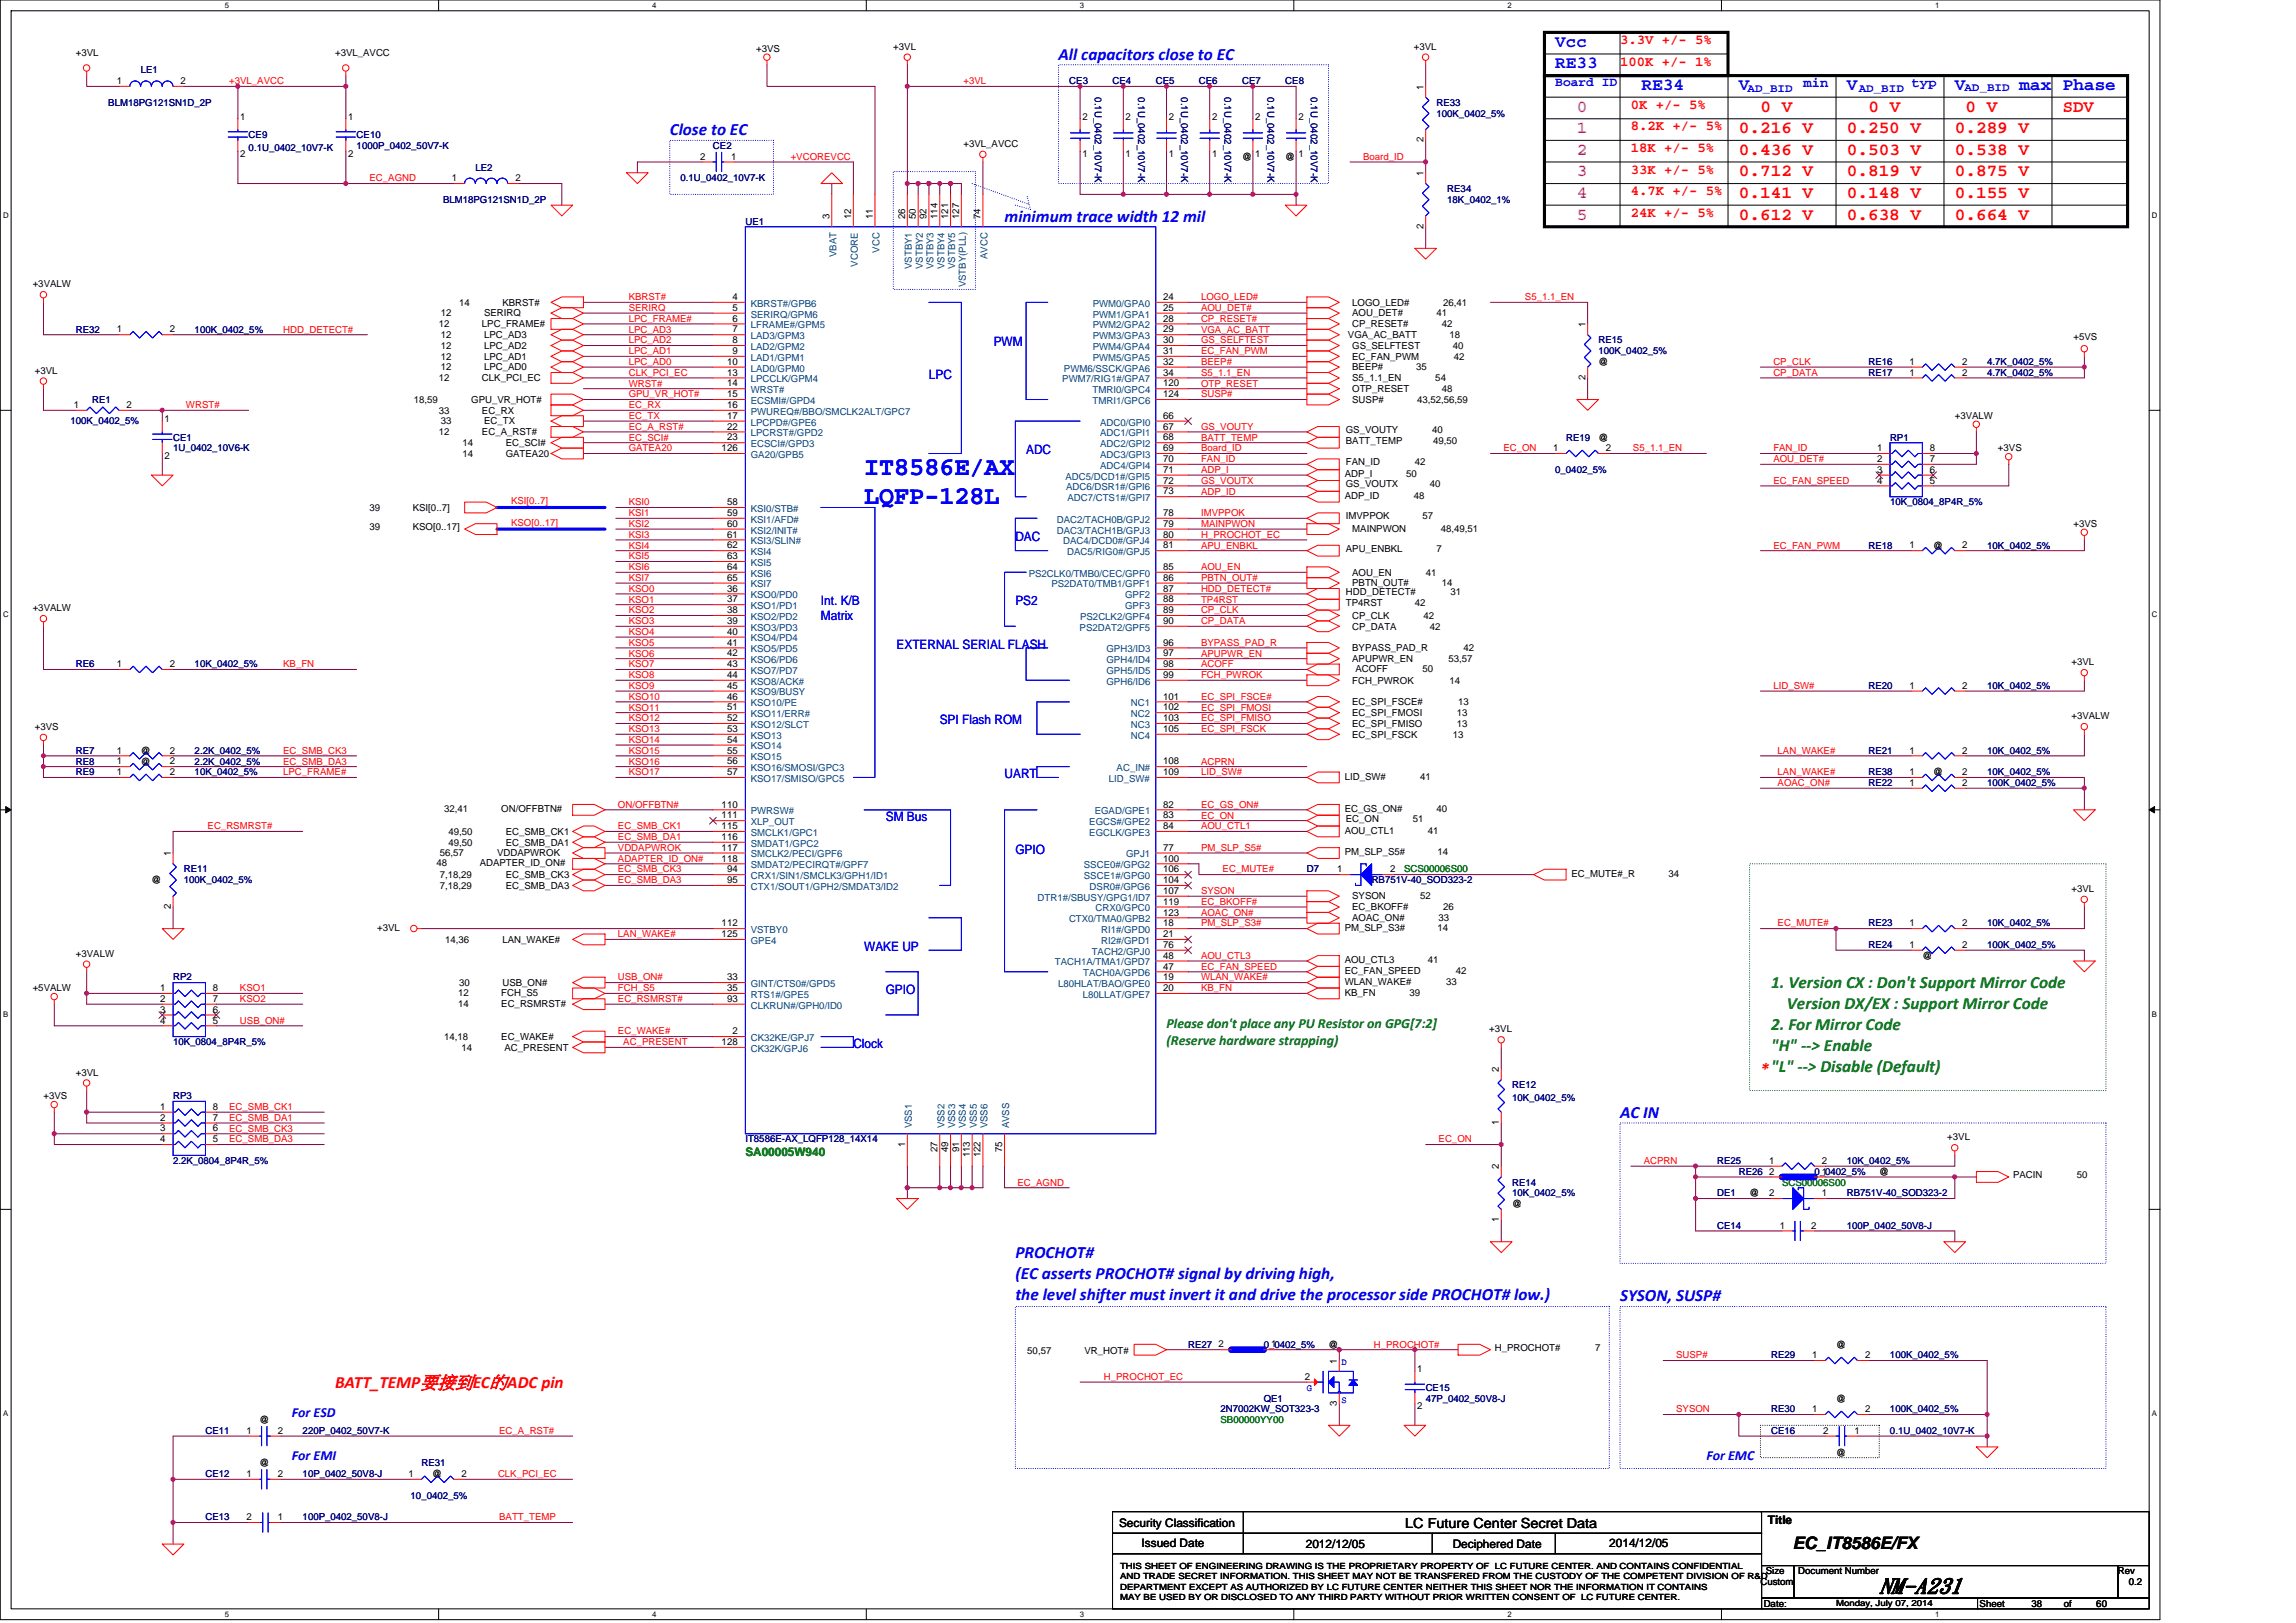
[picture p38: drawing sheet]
<svg xmlns="http://www.w3.org/2000/svg" width="297mm" height="210mm" viewBox="0 0 297 210" stroke-linecap="round" stroke-linejoin="round" font-family="sans-serif">
<defs><g id="words">
<g font-size="3.3" fill="#00f">
<text x="111.8" y="61.5">IT8586E/AX</text>
<text x="111.8" y="65.3">LQFP-128L</text>
</g>
<text font-size="2.8" x="243.1" y="206.1">NM-A231</text>
<g font-size="2.2" fill="#00f">
<text x="136.9" y="7.7">All capacitors close to EC</text>
<text x="201.2" y="6.1">Vcc</text>
<text x="201.2" y="8.8">RE33</text>
<text x="212.4" y="11.6">RE34</text>
<text x="225" y="11.6">V</text>
<text x="238.9" y="11.6">V</text>
<text x="252.9" y="11.6">V</text>
<text x="261.3" y="11.6">max</text>
<text x="266.9" y="11.6">Phase</text>
<text x="86.7" y="17.5">Close to EC</text>
<text x="130" y="28.7">minimum trace width 12 mil</text>
<text x="209.6" y="144.6">AC IN</text>
<text x="131.4" y="162.8">PROCHOT#</text>
<text x="131.4" y="165.5">(EC asserts PROCHOT# signal by driving high,</text>
<text x="131.4" y="168.2">the level shifter must invert it and drive the processor side PROCHOT# low.)</text>
<text x="209.6" y="168.4">SYSON,SUSP#</text>
</g>
<g font-size="2.2" fill="#f0f">
<text x="204" y="14.4">0</text>
<text x="204" y="17.2">1</text>
<text x="204" y="20">2</text>
<text x="204" y="22.8">3</text>
<text x="204" y="28.4">5</text>
<text x="204" y="25.6">4</text>
</g>
<g font-size="2.2" fill="#f00">
<text x="225" y="17.2">0.216 V</text>
<text x="227.7" y="14.4">0 V</text>
<text x="238.9" y="17.2">0.250 V</text>
<text x="241.7" y="14.4">0 V</text>
<text x="252.9" y="17.2">0.289 V</text>
<text x="254.3" y="14.4">0 V</text>
<text x="266.9" y="14.4">SDV</text>
<text x="225" y="22.8">0.712 V</text>
<text x="225" y="20">0.436 V</text>
<text x="238.9" y="20">0.503 V</text>
<text x="238.9" y="22.8">0.819 V</text>
<text x="252.9" y="20">0.538 V</text>
<text x="252.9" y="22.8">0.875 V</text>
<text x="225" y="25.6">0.141 V</text>
<text x="225" y="28.4">0.612 V</text>
<text x="238.9" y="28.4">0.638 V</text>
<text x="238.9" y="25.6">0.148 V</text>
<text x="252.9" y="28.4">0.664 V</text>
<text x="252.9" y="25.6">0.155 V</text>
<text x="227.8" y="139">*&quot;L&quot; ‐‐&gt; Disable (Default)</text>
<text x="43.3" y="179.5">BATT_TEMP要接到EC的ADC pin</text>
</g>
<g font-size="2.2" fill="#008000">
<text x="229.1" y="127.8">1. Version CX: Don't Support Mirror Code</text>
<text x="231.2" y="130.6">Version DX/EX: Support Mirror Code</text>
<text x="229.1" y="133.3">2. For Mirror Code</text>
<text x="229.1" y="136">&quot;H&quot; ‐‐&gt; Enable</text>
</g>
<text font-size="2.2" x="231.9" y="200.4">EC_IT8586E/FX</text>
<g font-size="1.8" fill="#f00">
<text x="209.6" y="5.7">3.3V +/- 5%</text>
<text x="209.6" y="8.5">100K +/- 1%</text>
<text x="211" y="16.9">8.2K +/- 5%</text>
<text x="211" y="14.1">0K +/- 5%</text>
<text x="211" y="22.5">33K +/- 5%</text>
<text x="211" y="19.7">18K +/- 5%</text>
<text x="211" y="25.3">4.7K +/- 5%</text>
<text x="211" y="28">24K +/- 5%</text>
</g>
<g font-size="1.8" fill="#00f">
<text x="233.3" y="11.3">min</text>
<text x="247.3" y="11.3">typ</text>
<text x="37.8" y="183.3">For ESD</text>
<text x="37.8" y="188.9">For EMI</text>
<text x="220.8" y="188.9">For EMC</text>
</g>
<g font-size="1.8" fill="#008000">
<text x="150.9" y="133">Please don't place any PU Resistor on GPG[7:2]</text>
<text x="150.9" y="135.2">(Reserve hardware strapping)</text>
</g>
<text font-size="1.8" x="181.8" y="197.6">LC Future Center Secret Data</text>
<g font-size="1.7" fill="#00f">
<text x="201.2" y="11.2">Board ID</text>
<text x="128.6" y="44.8">PWM</text>
<text x="120.2" y="49">LPC</text>
<text x="132.8" y="58.8">ADC</text>
<text x="131.4" y="70">DAC</text>
<text x="106.2" y="78.3">Int. K/B</text>
<text x="106.2" y="80.3">Matrix</text>
<text x="116" y="83.9">EXTERNAL SERIAL FLASH</text>
<text x="131.4" y="78.3">PS2</text>
<text x="121.6" y="93.7">SPI Flash ROM</text>
<text x="130" y="100.7">UART</text>
<text x="114.6" y="106.3">SM Bus</text>
<text x="131.4" y="110.5">GPIO</text>
<text x="111.8" y="123">WAKE UP</text>
<text x="114.6" y="128.6">GPIO</text>
<text x="110.4" y="135.6">Clock</text>
</g>
<g font-size="1.5" fill="#00f">
<text x="226.1" y="11.9">AD_BID</text>
<text x="240.5" y="11.9">AD_BID</text>
<text x="254.1" y="11.7">AD_BID</text>
</g>
<text font-size="1.5" fill="#008000" x="96.4" y="149.5">SA00005W940</text>
<g font-size="1.5">
<text x="144.8" y="197.5">Security Classification</text>
<text x="228.7" y="197.1">Title</text>
<text x="147.7" y="200.2">Issued Date</text>
<text x="168.9" y="200.3">2012/12/05</text>
<text x="187.9" y="200.3">Deciphered Date</text>
<text x="208.2" y="200.2">2014/12/05</text>
</g>
<g font-size="1.2">
<text x="9.8" y="7.3">+3VL</text>
<text x="15.1" y="10.9">1</text>
<text x="23.4" y="10.9">2</text>
<text x="43.3" y="7.3">+3VL_AVCC</text>
<text x="97.8" y="6.7">+3VS</text>
<text x="115.6" y="6.4">+3VL</text>
<text x="182.9" y="6.4">+3VL</text>
<text x="184.1" y="11.6" transform="rotate(-90 184.1 11.6)">1</text>
<text x="31.1" y="15.5">1</text>
<text x="45" y="15.5">1</text>
<text x="140" y="15.5">2</text>
<text x="145.6" y="15.5">2</text>
<text x="151.2" y="15.5">2</text>
<text x="156.8" y="15.5">2</text>
<text x="162.4" y="15.5">2</text>
<text x="168" y="15.5">2</text>
<text x="31.1" y="20.3">2</text>
<text x="45" y="20.3">2</text>
<text x="58.4" y="23.5">1</text>
<text x="66.7" y="23.5">2</text>
<text x="90.6" y="20.7">2</text>
<text x="94.6" y="20.7">1</text>
<text x="124.6" y="19">+3VL_AVCC</text>
<text x="140" y="20.3">1</text>
<text x="145.6" y="20.3">1</text>
<text x="151.2" y="20.3">1</text>
<text x="156.8" y="20.3">1</text>
<text x="160.7" y="20.7">@</text>
<text x="162.4" y="20.3">1</text>
<text x="166.3" y="20.7">@</text>
<text x="168" y="20.3">1</text>
<text x="184.1" y="22.8" transform="rotate(-90 184.1 22.8)">1</text>
<text x="184.1" y="18.4" transform="rotate(-90 184.1 18.4)">2</text>
<text x="107.3" y="28.4" transform="rotate(-90 107.3 28.4)">3</text>
<text x="110.1" y="28.4" transform="rotate(-90 110.1 28.4)">12</text>
<text x="112.9" y="28.4" transform="rotate(-90 112.9 28.4)">11</text>
<text x="117.1" y="28.4" transform="rotate(-90 117.1 28.4)">26</text>
<text x="118.5" y="28.4" transform="rotate(-90 118.5 28.4)">50</text>
<text x="119.9" y="28.4" transform="rotate(-90 119.9 28.4)">92</text>
<text x="121.3" y="28.4" transform="rotate(-90 121.3 28.4)">114</text>
<text x="122.7" y="28.4" transform="rotate(-90 122.7 28.4)">121</text>
<text x="124.1" y="28.4" transform="rotate(-90 124.1 28.4)">127</text>
<text x="126.9" y="28.4" transform="rotate(-90 126.9 28.4)">74</text>
<text x="184.1" y="29.6" transform="rotate(-90 184.1 29.6)">2</text>
<text x="4.2" y="37.2">+3VALW</text>
<text x="57" y="40.9">12</text>
<text x="59.4" y="39.5">14</text>
<text x="62.6" y="40.9">SERIRQ</text>
<text x="65" y="39.5">KBRST#</text>
<text x="94.8" y="38.8">4</text>
<text x="94.8" y="40.2">5</text>
<text x="94.8" y="41.6">6</text>
<text x="150.5" y="38.8">24</text>
<text x="150.5" y="40.2">25</text>
<text x="150.5" y="41.6">28</text>
<text x="174.9" y="40.9">AOU_DET#</text>
<text x="174.9" y="39.5">LOGO_LED#</text>
<text x="185.8" y="40.9">41</text>
<text x="186.7" y="39.5">26,41</text>
<text x="15.1" y="43">1</text>
<text x="22" y="43">2</text>
<text x="56.8" y="42.3">12</text>
<text x="57" y="45.1">12</text>
<text x="57" y="46.5">12</text>
<text x="57" y="43.7">12</text>
<text x="57" y="47.9">12</text>
<text x="62.4" y="42.3">LPC_FRAME#</text>
<text x="62.6" y="45.1">LPC_AD2</text>
<text x="62.6" y="46.5">LPC_AD1</text>
<text x="62.6" y="43.7">LPC_AD3</text>
<text x="62.6" y="47.9">LPC_AD0</text>
<text x="94.1" y="47.2">10</text>
<text x="94.8" y="43">7</text>
<text x="94.8" y="44.4">8</text>
<text x="94.8" y="45.8">9</text>
<text x="150.5" y="43">29</text>
<text x="150.5" y="44.4">30</text>
<text x="150.5" y="45.8">31</text>
<text x="150.5" y="47.2">32</text>
<text x="174.4" y="43.7">VGA_AC_BATT</text>
<text x="174.9" y="42.3">CP_RESET#</text>
<text x="174.9" y="45.1">GS_SELFTEST</text>
<text x="174.9" y="47.9">BEEP#</text>
<text x="174.9" y="46.5">EC_FAN_PWM</text>
<text x="183.2" y="47.9">35</text>
<text x="186.5" y="42.3">42</text>
<text x="187.5" y="43.7">18</text>
<text x="187.9" y="45.1">40</text>
<text x="188.1" y="46.5">42</text>
<text x="205.1" y="42.3" transform="rotate(-90 205.1 42.3)">1</text>
<text x="206.8" y="47.2">@</text>
<text x="247" y="47.2">1</text>
<text x="253.9" y="47.2">2</text>
<text x="268.3" y="44">+5VS</text>
<text x="4.5" y="48.3">+3VL</text>
<text x="9.5" y="52.8">1</text>
<text x="16.4" y="52.8">2</text>
<text x="53.5" y="52.1">18,59</text>
<text x="56.8" y="53.5">33</text>
<text x="56.8" y="49.3">12</text>
<text x="61" y="52.1">GPU_VR_HOT#</text>
<text x="62.4" y="53.5">EC_RX</text>
<text x="62.4" y="49.3">CLK_PCI_EC</text>
<text x="94.1" y="50">14</text>
<text x="94.1" y="48.6">13</text>
<text x="94.1" y="51.4">15</text>
<text x="94.1" y="52.8">16</text>
<text x="150.5" y="48.6">34</text>
<text x="150.5" y="50">120</text>
<text x="150.5" y="51.4">124</text>
<text x="174.9" y="52.1">SUSP#</text>
<text x="174.9" y="50.7">OTP_RESET</text>
<text x="174.9" y="49.3">S5_1.1_EN</text>
<text x="183.3" y="52.1">43,52,56,59</text>
<text x="185.7" y="49.3">54</text>
<text x="186.5" y="50.7">48</text>
<text x="205.1" y="49.2" transform="rotate(-90 205.1 49.2)">2</text>
<text x="247" y="48.6">1</text>
<text x="253.9" y="48.6">2</text>
<text x="21.3" y="54.6">1</text>
<text x="21.3" y="59.4">2</text>
<text x="56.8" y="56.3">12</text>
<text x="57" y="54.9">33</text>
<text x="59.8" y="59.1">14</text>
<text x="59.8" y="57.7">14</text>
<text x="62.4" y="56.3">EC_A_RST#</text>
<text x="62.6" y="54.9">EC_TX</text>
<text x="65.4" y="59.1">GATEA20</text>
<text x="65.4" y="57.7">EC_SCI#</text>
<text x="93.4" y="58.4">126</text>
<text x="94.1" y="55.6">22</text>
<text x="94.1" y="54.2">17</text>
<text x="94.1" y="57">23</text>
<text x="150.5" y="55.6">67</text>
<text x="150.5" y="57">68</text>
<text x="150.5" y="58.4">69</text>
<text x="150.5" y="59.8">70</text>
<text x="150.5" y="54.2">66</text>
<text x="174.1" y="57.4">BATT_TEMP</text>
<text x="174.1" y="56">GS_VOUTY</text>
<text x="185.3" y="56">40</text>
<text x="185.4" y="57.4">49,50</text>
<text x="200.9" y="58.4">1</text>
<text x="206.8" y="57">@</text>
<text x="207.8" y="58.4">2</text>
<text x="242.8" y="58.4">1</text>
<text x="242.8" y="59.8">2</text>
<text x="249.7" y="58.4">8</text>
<text x="249.7" y="59.8">7</text>
<text x="252.9" y="54.2">+3VALW</text>
<text x="258.5" y="58.4">+3VS</text>
<text x="94.1" y="65.4">58</text>
<text x="150.5" y="64">73</text>
<text x="150.5" y="61.2">71</text>
<text x="150.5" y="62.6">72</text>
<text x="174" y="64.5">ADP_ID</text>
<text x="174" y="61.7">ADP_I</text>
<text x="174.1" y="60.2">FAN_ID</text>
<text x="174.1" y="63">GS_VOUTX</text>
<text x="181.9" y="61.7">50</text>
<text x="182.9" y="64.5">48</text>
<text x="183" y="60.2">42</text>
<text x="185" y="63">40</text>
<text x="242.8" y="61.2">3</text>
<text x="242.8" y="62.6">4</text>
<text x="249.7" y="61.2">6</text>
<text x="249.7" y="62.6">5</text>
<text x="47.8" y="66.1">39</text>
<text x="47.8" y="68.6">39</text>
<text x="53.4" y="66.1">KSI[0..7]</text>
<text x="53.4" y="68.6">KSO[0..17]</text>
<text x="94.1" y="66.8">59</text>
<text x="94.1" y="68.2">60</text>
<text x="94.1" y="69.6">61</text>
<text x="94.1" y="71">62</text>
<text x="150.5" y="69.6">80</text>
<text x="150.5" y="71">81</text>
<text x="150.5" y="68.2">79</text>
<text x="150.5" y="66.8">78</text>
<text x="174.1" y="71.4">APU_ENBKL</text>
<text x="174.1" y="67.2">IMVPPOK</text>
<text x="174.9" y="68.9">MAINPWON</text>
<text x="184" y="67.2">57</text>
<text x="185.8" y="71.4">7</text>
<text x="186.4" y="68.9">48,49,51</text>
<text x="247" y="71">1</text>
<text x="250.1" y="71">@</text>
<text x="253.9" y="71">2</text>
<text x="268.3" y="68.2">+3VS</text>
<text x="94.1" y="72.3">63</text>
<text x="94.1" y="73.7">64</text>
<text x="94.1" y="76.5">36</text>
<text x="94.1" y="77.9">37</text>
<text x="94.1" y="75.1">65</text>
<text x="150.5" y="75.1">86</text>
<text x="150.5" y="73.7">85</text>
<text x="150.5" y="76.5">87</text>
<text x="150.5" y="77.9">88</text>
<text x="174.1" y="77">HDD_DETECT#</text>
<text x="174.9" y="75.9">PBTN_OUT#</text>
<text x="174.9" y="74.5">AOU_EN</text>
<text x="184.4" y="74.5">41</text>
<text x="186.5" y="75.9">14</text>
<text x="187.7" y="77">31</text>
<text x="4.2" y="79.1">+3VALW</text>
<text x="94.1" y="79.3">38</text>
<text x="94.1" y="80.7">39</text>
<text x="94.1" y="82.1">40</text>
<text x="94.1" y="83.5">41</text>
<text x="150.5" y="80.7">90</text>
<text x="150.5" y="83.5">96</text>
<text x="150.5" y="79.3">89</text>
<text x="174.1" y="78.4">TP4RST</text>
<text x="174.9" y="80.1">CP_CLK</text>
<text x="174.9" y="81.4">CP_DATA</text>
<text x="183" y="78.4">42</text>
<text x="184.2" y="80.1">42</text>
<text x="185" y="81.4">42</text>
<text x="15.1" y="86.3">1</text>
<text x="22" y="86.3">2</text>
<text x="94.1" y="87.7">44</text>
<text x="94.1" y="89.1">45</text>
<text x="94.1" y="84.9">42</text>
<text x="94.1" y="86.3">43</text>
<text x="150.5" y="86.3">98</text>
<text x="150.5" y="87.7">99</text>
<text x="150.5" y="84.9">97</text>
<text x="174.9" y="88.4">FCH_PWROK</text>
<text x="174.9" y="85.6">APUPWR_EN</text>
<text x="174.9" y="84.2">BYPASS_PAD_R</text>
<text x="175.4" y="86.9">ACOFF</text>
<text x="184" y="86.9">50</text>
<text x="187.4" y="85.6">53,57</text>
<text x="187.5" y="88.4">14</text>
<text x="189.3" y="84.2">42</text>
<text x="247" y="89.1">1</text>
<text x="253.9" y="89.1">2</text>
<text x="268" y="86.1">+3VL</text>
<text x="4.5" y="94.4">+3VS</text>
<text x="94.1" y="91.9">51</text>
<text x="94.1" y="93.3">52</text>
<text x="94.1" y="94.7">53</text>
<text x="94.1" y="90.5">46</text>
<text x="150.5" y="90.5">101</text>
<text x="150.5" y="91.9">102</text>
<text x="150.5" y="93.3">103</text>
<text x="150.5" y="94.7">105</text>
<text x="174.9" y="91.2">EC_SPI_FSCE#</text>
<text x="174.9" y="92.6">EC_SPI_FMOSI</text>
<text x="174.9" y="94">EC_SPI_FMISO</text>
<text x="174.9" y="95.4">EC_SPI_FSCK</text>
<text x="187.9" y="95.4">13</text>
<text x="188.5" y="92.6">13</text>
<text x="188.5" y="94">13</text>
<text x="188.6" y="91.2">13</text>
<text x="268" y="93">+3VALW</text>
<text x="15.1" y="97.5">1</text>
<text x="15.1" y="98.9">1</text>
<text x="15.1" y="100.3">1</text>
<text x="18.2" y="97.5">@</text>
<text x="18.2" y="98.9">@</text>
<text x="22" y="97.5">2</text>
<text x="22" y="98.9">2</text>
<text x="22" y="100.3">2</text>
<text x="94.1" y="96.1">54</text>
<text x="94.1" y="97.5">55</text>
<text x="94.1" y="98.9">56</text>
<text x="94.1" y="100.3">57</text>
<text x="150.5" y="98.9">108</text>
<text x="150.5" y="100.3">109</text>
<text x="174" y="100.9">LID_SW#</text>
<text x="183.7" y="100.9">41</text>
<text x="247" y="100.3">1</text>
<text x="247" y="97.5">1</text>
<text x="247" y="101.7">1</text>
<text x="250.1" y="100.3">@</text>
<text x="253.9" y="100.3">2</text>
<text x="253.9" y="97.5">2</text>
<text x="253.9" y="101.7">2</text>
<text x="57.5" y="105.1">32,41</text>
<text x="58" y="108">49,50</text>
<text x="64.9" y="105.1">ON/OFFBTN#</text>
<text x="65.4" y="108">EC_SMB_CK1</text>
<text x="93.4" y="104.5">110</text>
<text x="93.4" y="105.9">111</text>
<text x="93.4" y="107.3">115</text>
<text x="150.5" y="104.5">82</text>
<text x="150.5" y="105.9">83</text>
<text x="150.5" y="107.3">84</text>
<text x="174" y="107.8">AOU_CTL1</text>
<text x="174" y="105.1">EC_GS_ON#</text>
<text x="174.1" y="106.3">EC_ON</text>
<text x="182.8" y="106.3">51</text>
<text x="184.7" y="107.8">41</text>
<text x="185.8" y="105.1">40</text>
<text x="22.1" y="110.8" transform="rotate(-90 22.1 110.8)">1</text>
<text x="56.5" y="112">48</text>
<text x="56.9" y="110.8">56,57</text>
<text x="56.9" y="113.6">7,18,29</text>
<text x="58" y="109.4">49,50</text>
<text x="62.1" y="112">ADAPTER_ID_ON#</text>
<text x="64.3" y="110.8">VDDAPWROK</text>
<text x="65.4" y="109.4">EC_SMB_DA1</text>
<text x="65.4" y="113.6">EC_SMB_CK3</text>
<text x="93.4" y="108.7">116</text>
<text x="93.4" y="110.1">117</text>
<text x="93.4" y="111.5">118</text>
<text x="94.1" y="112.9">94</text>
<text x="150.5" y="111.5">100</text>
<text x="150.5" y="112.9">106</text>
<text x="150.5" y="110.1">77</text>
<text x="173" y="112.9">1</text>
<text x="174" y="110.6">PM_SLP_S5#</text>
<text x="179.8" y="112.9">2</text>
<text x="186" y="110.6">14</text>
<text x="203.3" y="113.4">EC_MUTE#_R</text>
<text x="215.9" y="113.4">34</text>
<text x="19.6" y="114.3">@</text>
<text x="22.1" y="117.6" transform="rotate(-90 22.1 117.6)">2</text>
<text x="56.9" y="115">7,18,29</text>
<text x="65.4" y="115">EC_SMB_DA3</text>
<text x="93.4" y="119.8">112</text>
<text x="94.1" y="114.3">95</text>
<text x="150.5" y="115.7">107</text>
<text x="150.5" y="117.1">119</text>
<text x="150.5" y="114.3">104</text>
<text x="150.5" y="119.8">18</text>
<text x="150.5" y="118.4">123</text>
<text x="174.9" y="116.4">SYSON</text>
<text x="174.9" y="117.8">EC_BKOFF#</text>
<text x="174.9" y="119.2">AOAC_ON#</text>
<text x="183.7" y="116.4">52</text>
<text x="186.1" y="119.2">33</text>
<text x="186.7" y="117.8">26</text>
<text x="247" y="119.8">1</text>
<text x="253.9" y="119.8">2</text>
<text x="268" y="115.4">+3VL</text>
<text x="9.8" y="123.8">+3VALW</text>
<text x="48.8" y="120.4">+3VL</text>
<text x="57.6" y="122">14,36</text>
<text x="65" y="122">LAN_WAKE#</text>
<text x="93.4" y="121.2">125</text>
<text x="150.5" y="125.4">47</text>
<text x="150.5" y="124">48</text>
<text x="150.5" y="122.6">76</text>
<text x="150.5" y="121.2">21</text>
<text x="174" y="124.6">AOU_CTL3</text>
<text x="174" y="120.4">PM_SLP_S3#</text>
<text x="184.7" y="124.6">41</text>
<text x="186" y="120.4">14</text>
<text x="247" y="122.6">1</text>
<text x="248.7" y="124.1">@</text>
<text x="253.9" y="122.6">2</text>
<text x="4.2" y="128.2">+5VALW</text>
<text x="20.7" y="128.2">1</text>
<text x="20.7" y="129.6">2</text>
<text x="20.7" y="131">3</text>
<text x="27.6" y="128.2">8</text>
<text x="27.6" y="129.6">7</text>
<text x="27.6" y="131">6</text>
<text x="59.3" y="130.3">14</text>
<text x="59.3" y="128.8">12</text>
<text x="59.4" y="127.6">30</text>
<text x="64.9" y="130.3">EC_RSMRST#</text>
<text x="64.9" y="128.8">FCH_S5</text>
<text x="65" y="127.6">USB_ON#</text>
<text x="94.1" y="126.8">33</text>
<text x="94.1" y="128.2">35</text>
<text x="94.1" y="129.6">93</text>
<text x="150.5" y="126.8">19</text>
<text x="150.5" y="128.2">20</text>
<text x="174" y="128.8">KB_FN</text>
<text x="174" y="127.4">WLAN_WAKE#</text>
<text x="174" y="126">EC_FAN_SPEED</text>
<text x="182.3" y="128.8">39</text>
<text x="187.1" y="127.4">33</text>
<text x="188.4" y="126">42</text>
<text x="20.7" y="132.4">4</text>
<text x="27.6" y="132.4">5</text>
<text x="57.5" y="134.5">14,18</text>
<text x="59.7" y="135.9">14</text>
<text x="64.9" y="134.5">EC_WAKE#</text>
<text x="65.3" y="135.9">AC_PRESENT</text>
<text x="93.4" y="135.2">128</text>
<text x="94.8" y="133.8">2</text>
<text x="192.7" y="133.6">+3VL</text>
<text x="5.6" y="142.2">+3VS</text>
<text x="9.8" y="139.1">+3VL</text>
<text x="20.7" y="143.6">1</text>
<text x="27.6" y="143.6">8</text>
<text x="193.9" y="138.7" transform="rotate(-90 193.9 138.7)">2</text>
<text x="20.7" y="145">2</text>
<text x="20.7" y="146.4">3</text>
<text x="20.7" y="147.8">4</text>
<text x="27.6" y="145">7</text>
<text x="27.6" y="146.4">6</text>
<text x="27.6" y="147.8">5</text>
<text x="117.1" y="148.4" transform="rotate(-90 117.1 148.4)">1</text>
<text x="121.3" y="149.1" transform="rotate(-90 121.3 149.1)">27</text>
<text x="122.7" y="149.1" transform="rotate(-90 122.7 149.1)">49</text>
<text x="124.1" y="149.1" transform="rotate(-90 124.1 149.1)">91</text>
<text x="125.5" y="149.8" transform="rotate(-90 125.5 149.8)">113</text>
<text x="126.9" y="149.8" transform="rotate(-90 126.9 149.8)">122</text>
<text x="129.7" y="149.1" transform="rotate(-90 129.7 149.1)">75</text>
<text x="193.9" y="145.6" transform="rotate(-90 193.9 145.6)">1</text>
<text x="251.9" y="147.5">+3VL</text>
<text x="193.9" y="151.3" transform="rotate(-90 193.9 151.3)">2</text>
<text x="226.4" y="154.8">@</text>
<text x="228.9" y="154.8">2</text>
<text x="228.9" y="152">2</text>
<text x="228.9" y="150.6">1</text>
<text x="235.7" y="154.8">1</text>
<text x="235.7" y="152">1</text>
<text x="235.7" y="150.6">2</text>
<text x="243.1" y="152">@</text>
<text x="260.4" y="152.4">PACIN</text>
<text x="268.7" y="152.4">50</text>
<text x="193.9" y="158.1" transform="rotate(-90 193.9 158.1)">1</text>
<text x="195.6" y="156.2">@</text>
<text x="230.3" y="159">1</text>
<text x="234.3" y="159">2</text>
<text x="132.9" y="175.2">50,57</text>
<text x="140.3" y="175.2">VR_HOT#</text>
<text x="157.6" y="174.3">2</text>
<text x="164.5" y="174.3">1</text>
<text x="168.8" y="178.5">2</text>
<text x="171.9" y="174.3">@</text>
<text x="173" y="176.4" transform="rotate(-90 173 176.4)">1</text>
<text x="183.3" y="177.6">1</text>
<text x="193.4" y="174.8">H_PROCHOT#</text>
<text x="206.4" y="174.8">7</text>
<text x="234.5" y="175.7">1</text>
<text x="237.5" y="174.3">@</text>
<text x="241.3" y="175.7">2</text>
<text x="31.9" y="185.5">1</text>
<text x="33.6" y="184.1">@</text>
<text x="35.9" y="185.5">2</text>
<text x="173" y="181.9" transform="rotate(-90 173 181.9)">3</text>
<text x="183.3" y="182.3">2</text>
<text x="234.5" y="182.7">1</text>
<text x="235.9" y="185.5">2</text>
<text x="237.5" y="181.3">@</text>
<text x="239.9" y="185.5">1</text>
<text x="241.3" y="182.7">2</text>
<text x="31.9" y="191.1">1</text>
<text x="33.6" y="189.7">@</text>
<text x="35.9" y="191.1">2</text>
<text x="52.8" y="191.1">1</text>
<text x="55.9" y="191.1">@</text>
<text x="59.7" y="191.1">2</text>
<text x="237.5" y="188.3">@</text>
<text x="31.9" y="196.7">2</text>
<text x="35.9" y="196.7">1</text>
<text x="228.4" y="203.7">Size</text>
<text x="232.6" y="203.7">Document Number</text>
<text x="274" y="203.7">Rev</text>
<text x="227.7" y="205.1">Custom</text>
<text x="228.2" y="207.9">Date:</text>
<text x="256.1" y="207.9">Sheet</text>
<text x="262.8" y="207.9">38</text>
<text x="267" y="207.9">of</text>
<text x="271.2" y="207.9">60</text>
<text x="275.4" y="205.1">0.2</text>
</g>
<g font-size="1.2" fill="#000080">
<text x="18.2" y="9.5">LE1</text>
<text x="138.3" y="10.9">CE3</text>
<text x="143.9" y="10.9">CE4</text>
<text x="149.5" y="10.9">CE5</text>
<text x="155.1" y="10.9">CE6</text>
<text x="160.7" y="10.9">CE7</text>
<text x="166.3" y="10.9">CE8</text>
<text x="14" y="13.7">BLM18PG121SN1D_2P</text>
<text x="32.2" y="17.9">CE9</text>
<text x="46.1" y="17.9">CE10</text>
<text x="141.6" y="12.6" transform="rotate(90 141.6 12.6)">0.1U_0402_10V7-K</text>
<text x="147.2" y="12.6" transform="rotate(90 147.2 12.6)">0.1U_0402_10V7-K</text>
<text x="152.8" y="12.6" transform="rotate(90 152.8 12.6)">0.1U_0402_10V7-K</text>
<text x="158.4" y="12.6" transform="rotate(90 158.4 12.6)">0.1U_0402_10V7-K</text>
<text x="164" y="12.6" transform="rotate(90 164 12.6)">0.1U_0402_10V7-K</text>
<text x="169.6" y="12.6" transform="rotate(90 169.6 12.6)">0.1U_0402_10V7-K</text>
<text x="185.8" y="13.7">RE33</text>
<text x="185.8" y="15.1">100K_0402_5%</text>
<text x="32.2" y="19.6">0.1U_0402_10V7-K</text>
<text x="46.1" y="19.3">1000P_0402_50V7-K</text>
<text x="61.5" y="22.1">LE2</text>
<text x="88.1" y="23.5">0.1U_0402_10V7-K</text>
<text x="92.2" y="19.3">CE2</text>
<text x="57.3" y="26.3">BLM18PG121SN1D_2P</text>
<text x="96.4" y="29.1">UE1</text>
<text x="187.2" y="24.9">RE34</text>
<text x="187.2" y="26.3">18K_0402_1%</text>
<text x="9.8" y="43">RE32</text>
<text x="25.2" y="43">100K_0402_5%</text>
<text x="206.8" y="44.4">RE15</text>
<text x="206.8" y="45.8">100K_0402_5%</text>
<text x="241.7" y="47.2">RE16</text>
<text x="257.1" y="47.2">4.7K_0402_5%</text>
<text x="11.9" y="52.1">RE1</text>
<text x="241.7" y="48.6">RE17</text>
<text x="257.1" y="48.6">4.7K_0402_5%</text>
<text x="9.1" y="54.9">100K_0402_5%</text>
<text x="22.4" y="57">CE1</text>
<text x="22.4" y="58.4">1U_0402_10V6-K</text>
<text x="202.6" y="57">RE19</text>
<text x="244.5" y="57">RP1</text>
<text x="201.2" y="61.2">0_0402_5%</text>
<text x="244.5" y="65.4">10K_0804_8P4R_5%</text>
<text x="241.7" y="71">RE18</text>
<text x="257.1" y="71">10K_0402_5%</text>
<text x="9.8" y="86.3">RE6</text>
<text x="25.2" y="86.3">10K_0402_5%</text>
<text x="241.7" y="89.1">RE20</text>
<text x="257.1" y="89.1">10K_0402_5%</text>
<text x="9.8" y="97.5">RE7</text>
<text x="9.8" y="98.9">RE8</text>
<text x="9.8" y="100.3">RE9</text>
<text x="25.2" y="97.5">2.2K_0402_5%</text>
<text x="25.2" y="98.9">2.2K_0402_5%</text>
<text x="25.2" y="100.3">10K_0402_5%</text>
<text x="241.7" y="100.3">RE38</text>
<text x="241.7" y="97.5">RE21</text>
<text x="241.7" y="101.7">RE22</text>
<text x="257.1" y="100.3">10K_0402_5%</text>
<text x="257.1" y="97.5">10K_0402_5%</text>
<text x="257.1" y="101.7">100K_0402_5%</text>
<text x="23.8" y="112.9">RE11</text>
<text x="169.1" y="112.9">D7</text>
<text x="23.8" y="114.3">100K_0402_5%</text>
<text x="177.5" y="114.3">RB751V-40_SOD323-2</text>
<text x="241.7" y="119.9">RE23</text>
<text x="257.1" y="119.9">10K_0402_5%</text>
<text x="241.7" y="122.7">RE24</text>
<text x="257.1" y="122.7">100K_0402_5%</text>
<text x="22.4" y="126.9">RP2</text>
<text x="22.4" y="135.2">10K_0804_8P4R_5%</text>
<text x="22.4" y="142.2">RP3</text>
<text x="195.6" y="140.8">RE12</text>
<text x="195.6" y="142.5">10K_0402_5%</text>
<text x="96.4" y="147.8">IT8586E-AX_LQFP128_14X14</text>
<text x="22.4" y="150.6">2.2K_0804_8P4R_5%</text>
<text x="195.6" y="153.4">RE14</text>
<text x="195.6" y="154.8">10K_0402_5%</text>
<text x="222.2" y="154.8">DE1</text>
<text x="222.2" y="150.6">RE25</text>
<text x="225" y="152">RE26</text>
<text x="234.7" y="152">0_0402_5%</text>
<text x="238.9" y="150.6">10K_0402_5%</text>
<text x="238.9" y="154.8">RB751V-40_SOD323-2</text>
<text x="222.2" y="159">CE14</text>
<text x="238.9" y="159">100P_0402_50V8-J</text>
<text x="153.7" y="174.3">RE27</text>
<text x="163.5" y="174.3">0_0402_5%</text>
<text x="184.4" y="179.9">CE15</text>
<text x="229.1" y="175.7">RE29</text>
<text x="244.5" y="175.7">100K_0402_5%</text>
<text x="26.6" y="185.5">CE11</text>
<text x="39.2" y="185.5">220P_0402_50V7-K</text>
<text x="157.9" y="182.7">2N7002KW_SOT323-3</text>
<text x="163.5" y="181.3">QE1</text>
<text x="184.4" y="181.3">47P_0402_50V8-J</text>
<text x="229.1" y="182.7">RE30</text>
<text x="229.1" y="185.5">CE16</text>
<text x="244.5" y="182.7">100K_0402_5%</text>
<text x="244.5" y="185.5">0.1U_0402_10V7-K</text>
<text x="26.6" y="191.1">CE12</text>
<text x="39.2" y="191.1">10P_0402_50V8-J</text>
<text x="54.5" y="189.7">RE31</text>
<text x="26.6" y="196.7">CE13</text>
<text x="39.2" y="196.7">100P_0402_50V8-J</text>
<text x="53.1" y="193.9">10_0402_5%</text>
</g>
<g font-size="1.2" fill="#f00">
<text x="29.7" y="10.9">+3VL_AVCC</text>
<text x="124.6" y="10.9">+3VL</text>
<text x="47.8" y="23.5">EC_AGND</text>
<text x="102.3" y="20.7">+VCOREVCC</text>
<text x="176.3" y="20.7">Board_ID</text>
<text x="81.3" y="38.8">KBRST#</text>
<text x="81.3" y="41.6">LPC_FRAME#</text>
<text x="81.3" y="40.2">SERIRQ</text>
<text x="155.4" y="40.2">AOU_DET#</text>
<text x="155.4" y="41.6">CP_RESET#</text>
<text x="155.4" y="38.8">LOGO_LED#</text>
<text x="197.3" y="38.8">S5_1.1_EN</text>
<text x="36.6" y="43">HDD_DETECT#</text>
<text x="81.3" y="44.4">LPC_AD2</text>
<text x="81.3" y="43">LPC_AD3</text>
<text x="81.3" y="45.8">LPC_AD1</text>
<text x="81.3" y="47.2">LPC_AD0</text>
<text x="155.4" y="47.2">BEEP#</text>
<text x="155.4" y="44.4">GS_SELFTEST</text>
<text x="155.4" y="45.8">EC_FAN_PWM</text>
<text x="155.4" y="43">VGA_AC_BATT</text>
<text x="229.4" y="47.2">CP_CLK</text>
<text x="24.1" y="52.8">WRST#</text>
<text x="81.3" y="52.8">EC_RX</text>
<text x="81.3" y="48.6">CLK_PCI_EC</text>
<text x="81.3" y="50">WRST#</text>
<text x="81.3" y="51.4">GPU_VR_HOT#</text>
<text x="155.4" y="50">OTP_RESET</text>
<text x="155.4" y="51.4">SUSP#</text>
<text x="155.4" y="48.6">S5_1.1_EN</text>
<text x="229.4" y="48.6">CP_DATA</text>
<text x="81.3" y="54.2">EC_TX</text>
<text x="81.3" y="55.6">EC_A_RST#</text>
<text x="81.3" y="57">EC_SCI#</text>
<text x="81.3" y="58.4">GATEA20</text>
<text x="155.4" y="57">BATT_TEMP</text>
<text x="155.4" y="55.6">GS_VOUTY</text>
<text x="155.4" y="58.4">Board_ID</text>
<text x="155.4" y="59.8">FAN_ID</text>
<text x="194.5" y="58.4">EC_ON</text>
<text x="211.3" y="58.4">S5_1.1_EN</text>
<text x="229.4" y="58.4">FAN_ID</text>
<text x="229.4" y="59.8">AOU_DET#</text>
<text x="66.1" y="65.2">KSI[0..7]</text>
<text x="81.3" y="65.4">KSI0</text>
<text x="155.4" y="64">ADP_ID</text>
<text x="155.4" y="61.2">ADP_I</text>
<text x="155.4" y="62.6">GS_VOUTX</text>
<text x="229.4" y="62.6">EC_FAN_SPEED</text>
<text x="66.1" y="68">KSO[0..17]</text>
<text x="81.3" y="68.2">KSI2</text>
<text x="81.3" y="71">KSI4</text>
<text x="81.3" y="66.8">KSI1</text>
<text x="81.3" y="69.6">KSI3</text>
<text x="155.4" y="71">APU_ENBKL</text>
<text x="155.4" y="68.2">MAINPWON</text>
<text x="155.4" y="69.6">H_PROCHOT_EC</text>
<text x="155.4" y="66.8">IMVPPOK</text>
<text x="229.4" y="71">EC_FAN_PWM</text>
<text x="81.3" y="78">KSO1</text>
<text x="81.3" y="76.6">KSO0</text>
<text x="81.3" y="72.4">KSI5</text>
<text x="81.3" y="73.8">KSI6</text>
<text x="81.3" y="75.2">KSI7</text>
<text x="155.4" y="75.2">PBTN_OUT#</text>
<text x="155.4" y="73.8">AOU_EN</text>
<text x="155.4" y="78">TP4RST</text>
<text x="155.4" y="76.6">HDD_DETECT#</text>
<text x="81.3" y="79.4">KSO2</text>
<text x="81.3" y="82.1">KSO4</text>
<text x="81.3" y="80.8">KSO3</text>
<text x="81.3" y="83.5">KSO5</text>
<text x="155.4" y="79.4">CP_CLK</text>
<text x="155.4" y="80.8">CP_DATA</text>
<text x="155.4" y="83.5">BYPASS_PAD_R</text>
<text x="36.6" y="86.3">KB_FN</text>
<text x="81.3" y="87.7">KSO8</text>
<text x="81.3" y="86.3">KSO7</text>
<text x="81.3" y="84.9">KSO6</text>
<text x="81.3" y="89.1">KSO9</text>
<text x="155.4" y="87.7">FCH_PWROK</text>
<text x="155.4" y="84.9">APUPWR_EN</text>
<text x="155.4" y="86.3">ACOFF</text>
<text x="229.4" y="89.1">LID_SW#</text>
<text x="81.3" y="90.5">KSO10</text>
<text x="81.3" y="94.7">KSO13</text>
<text x="81.3" y="93.3">KSO12</text>
<text x="81.3" y="91.9">KSO11</text>
<text x="155.4" y="94.7">EC_SPI_FSCK</text>
<text x="155.4" y="93.3">EC_SPI_FMISO</text>
<text x="155.4" y="91.9">EC_SPI_FMOSI</text>
<text x="155.4" y="90.5">EC_SPI_FSCE#</text>
<text x="36.6" y="97.5">EC_SMB_CK3</text>
<text x="36.6" y="98.9">EC_SMB_DA3</text>
<text x="36.6" y="100.3">LPC_FRAME#</text>
<text x="81.3" y="96.1">KSO14</text>
<text x="81.3" y="97.5">KSO15</text>
<text x="81.3" y="98.9">KSO16</text>
<text x="81.3" y="100.3">KSO17</text>
<text x="155.4" y="100.3">LID_SW#</text>
<text x="155.4" y="98.9">ACPRN</text>
<text x="230" y="97.5">LAN_WAKE#</text>
<text x="230" y="101.7">AOAC_ON#</text>
<text x="230" y="100.3">LAN_WAKE#</text>
<text x="26.9" y="107.3">EC_RSMRST#</text>
<text x="79.9" y="107.3">EC_SMB_CK1</text>
<text x="79.9" y="104.5">ON/OFFBTN#</text>
<text x="155.4" y="107.3">AOU_CTL1</text>
<text x="155.4" y="105.9">EC_ON</text>
<text x="155.4" y="104.5">EC_GS_ON#</text>
<text x="79.9" y="108.7">EC_SMB_DA1</text>
<text x="79.9" y="112.9">EC_SMB_CK3</text>
<text x="79.9" y="110.1">VDDAPWROK</text>
<text x="79.9" y="111.5">ADAPTER_ID_ON#</text>
<text x="155.4" y="110.1">PM_SLP_S5#</text>
<text x="158.2" y="112.9">EC_MUTE#</text>
<text x="79.9" y="114.3">EC_SMB_DA3</text>
<text x="155.4" y="115.7">SYSON</text>
<text x="155.4" y="118.5">AOAC_ON#</text>
<text x="155.4" y="117.1">EC_BKOFF#</text>
<text x="155.4" y="119.9">PM_SLP_S3#</text>
<text x="230" y="119.9">EC_MUTE#</text>
<text x="79.9" y="121.3">LAN_WAKE#</text>
<text x="155.4" y="124.1">AOU_CTL3</text>
<text x="155.4" y="125.5">EC_FAN_SPEED</text>
<text x="31" y="129.6">KSO2</text>
<text x="31" y="128.2">KSO1</text>
<text x="79.9" y="129.6">EC_RSMRST#</text>
<text x="79.9" y="128.2">FCH_S5</text>
<text x="79.9" y="126.9">USB_ON#</text>
<text x="155.4" y="128.2">KB_FN</text>
<text x="155.4" y="126.9">WLAN_WAKE#</text>
<text x="31" y="132.4">USB_ON#</text>
<text x="79.9" y="133.8">EC_WAKE#</text>
<text x="80.6" y="135.2">AC_PRESENT</text>
<text x="29.7" y="143.6">EC_SMB_CK1</text>
<text x="29.7" y="145">EC_SMB_DA1</text>
<text x="29.7" y="146.4">EC_SMB_CK3</text>
<text x="29.7" y="147.8">EC_SMB_DA3</text>
<text x="186.1" y="147.8">EC_ON</text>
<text x="131.6" y="153.4">EC_AGND</text>
<text x="212.7" y="150.6">ACPRN</text>
<text x="142.8" y="178.5">H_PROCHOT_EC</text>
<text x="177.7" y="174.3">H_PROCHOT#</text>
<text x="216.8" y="175.7">SUSP#</text>
<text x="64.6" y="185.5">EC_A_RST#</text>
<text x="216.8" y="182.7">SYSON</text>
<text x="64.4" y="191.1">CLK_PCI_EC</text>
<text x="64.6" y="196.7">BATT_TEMP</text>
</g>
<g font-size="1.2" fill="#004080">
<text x="108.2" y="33.3" transform="rotate(-90 108.2 33.3)">VBAT</text>
<text x="111" y="34.5" transform="rotate(-90 111 34.5)">VCORE</text>
<text x="113.8" y="32.7" transform="rotate(-90 113.8 32.7)">VCC</text>
<text x="118" y="34.8" transform="rotate(-90 118 34.8)">VSTBY1</text>
<text x="119.4" y="34.8" transform="rotate(-90 119.4 34.8)">VSTBY2</text>
<text x="120.8" y="34.8" transform="rotate(-90 120.8 34.8)">VSTBY3</text>
<text x="122.2" y="34.8" transform="rotate(-90 122.2 34.8)">VSTBY4</text>
<text x="123.6" y="34.8" transform="rotate(-90 123.6 34.8)">VSTBY5</text>
<text x="127.8" y="33.5" transform="rotate(-90 127.8 33.5)">AVCC</text>
<text x="97.1" y="39.7">KBRST#/GPB6</text>
<text x="97.1" y="41.1">SERIRQ/GPM6</text>
<text x="125" y="37.2" transform="rotate(-90 125 37.2)">VSTBY(PLL)</text>
<text x="141.4" y="39.7">PWM0/GPA0</text>
<text x="141.4" y="41.1">PWM1/GPA1</text>
<text x="97.1" y="43.9">LAD3/GPM3</text>
<text x="97.1" y="45.3">LAD2/GPM2</text>
<text x="97.1" y="42.5">LFRAME#/GPM5</text>
<text x="97.1" y="46.7">LAD1/GPM1</text>
<text x="141.4" y="42.5">PWM2/GPA2</text>
<text x="141.4" y="43.9">PWM3/GPA3</text>
<text x="141.4" y="45.3">PWM4/GPA4</text>
<text x="141.4" y="46.7">PWM5/GPA5</text>
<text x="97.1" y="48.1">LAD0/GPM0</text>
<text x="97.1" y="50.9">WRST#</text>
<text x="97.1" y="49.5">LPCCLK/GPM4</text>
<text x="97.1" y="52.3">ECSMI#/GPD4</text>
<text x="97.1" y="53.7">PWUREQ#/BBO/SMCLK2ALT/GPC7</text>
<text x="137.4" y="49.5">PWM7/RIG1#/GPA7</text>
<text x="137.6" y="48.1">PWM6/SSCK/GPA6</text>
<text x="141.3" y="50.9">TMRI0/GPC4</text>
<text x="141.3" y="52.3">TMRI1/GPC6</text>
<text x="97.1" y="56.5">LPCRST#/GPD2</text>
<text x="97.1" y="55.1">LPCPD#/GPE6</text>
<text x="97.1" y="57.8">ECSCI#/GPD3</text>
<text x="97.1" y="59.2">GA20/GPB5</text>
<text x="142.3" y="56.5">ADC1/GPI1</text>
<text x="142.3" y="57.8">ADC2/GPI2</text>
<text x="142.3" y="59.2">ADC3/GPI3</text>
<text x="142.3" y="55.1">ADC0/GPI0</text>
<text x="137.9" y="62">ADC5/DCD1#/GPI5</text>
<text x="137.9" y="63.4">ADC6/DSR1#/GPI6</text>
<text x="138.1" y="64.8">ADC7/CTS1#/GPI7</text>
<text x="142.3" y="60.6">ADC4/GPI4</text>
<text x="97.1" y="66.2">KSI0/STB#</text>
<text x="97.1" y="67.6">KSI1/AFD#</text>
<text x="97.1" y="69">KSI2/INIT#</text>
<text x="97.1" y="70.4">KSI3/SLIN#</text>
<text x="97.1" y="71.8">KSI4</text>
<text x="136.7" y="69">DAC3/TACH1B/GPJ3</text>
<text x="136.7" y="67.6">DAC2/TACH0B/GPJ2</text>
<text x="137.5" y="70.4">DAC4/DCD0#/GPJ4</text>
<text x="138.1" y="71.8">DAC5/RIG0#/GPJ5</text>
<text x="97.1" y="73.2">KSI5</text>
<text x="97.1" y="74.6">KSI6</text>
<text x="97.1" y="77.4">KSO0/PD0</text>
<text x="97.1" y="76">KSI7</text>
<text x="133.1" y="74.6">PS2CLK0/TMB0/CEC/GPF0</text>
<text x="136" y="76">PS2DAT0/TMB1/GPF1</text>
<text x="145.6" y="77.4">GPF2</text>
<text x="97.1" y="78.8">KSO1/PD1</text>
<text x="97.1" y="80.2">KSO2/PD2</text>
<text x="97.1" y="81.6">KSO3/PD3</text>
<text x="97.1" y="83">KSO4/PD4</text>
<text x="139.7" y="81.6">PS2DAT2/GPF5</text>
<text x="139.7" y="80.2">PS2CLK2/GPF4</text>
<text x="145.6" y="78.8">GPF3</text>
<text x="97.1" y="84.4">KSO5/PD5</text>
<text x="97.1" y="88.6">KSO8/ACK#</text>
<text x="97.1" y="90">KSO9/BUSY</text>
<text x="97.1" y="85.8">KSO6/PD6</text>
<text x="97.1" y="87.2">KSO7/PD7</text>
<text x="143.1" y="87.2">GPH5/ID5</text>
<text x="143.1" y="88.6">GPH6/ID6</text>
<text x="143.1" y="84.4">GPH3/ID3</text>
<text x="143.1" y="85.8">GPH4/ID4</text>
<text x="97.1" y="92.8">KSO11/ERR#</text>
<text x="97.1" y="94.2">KSO12/SLCT</text>
<text x="97.1" y="95.6">KSO13</text>
<text x="97.1" y="91.4">KSO10/PE</text>
<text x="146.3" y="91.4">NC1</text>
<text x="146.3" y="92.8">NC2</text>
<text x="146.3" y="94.2">NC3</text>
<text x="146.3" y="95.6">NC4</text>
<text x="97.1" y="97">KSO14</text>
<text x="97.1" y="98.4">KSO15</text>
<text x="97.1" y="99.8">KSO16/SMOSI/GPC3</text>
<text x="97.1" y="101.2">KSO17/SMISO/GPC5</text>
<text x="143.4" y="101.2">LID_SW#</text>
<text x="144.5" y="99.8">AC_IN#</text>
<text x="97.1" y="105.3">PWRSW#</text>
<text x="97.1" y="106.7">XLP_OUT</text>
<text x="140.9" y="106.7">EGCS#/GPE2</text>
<text x="141.6" y="105.3">EGAD/GPE1</text>
<text x="97.1" y="108.1">SMCLK1/GPC1</text>
<text x="97.1" y="109.5">SMDAT1/GPC2</text>
<text x="97.1" y="110.9">SMCLK2/PECI/GPF6</text>
<text x="97.1" y="112.3">SMDAT2/PECIRQT#/GPF7</text>
<text x="97.1" y="113.7">CRX1/SIN1/SMCLK3/GPH1/ID1</text>
<text x="140.2" y="112.3">SSCE0#/GPG2</text>
<text x="140.2" y="113.7">SSCE1#/GPG0</text>
<text x="140.9" y="108.1">EGCLK/GPE3</text>
<text x="145.7" y="110.9">GPJ1</text>
<text x="97.1" y="115.1">CTX1/SOUT1/GPH2/SMDAT3/ID2</text>
<text x="134.2" y="116.5">DTR1#/SBUSY/GPG1/ID7</text>
<text x="138.3" y="119.3">CTX0/TMA0/GPB2</text>
<text x="141" y="115.1">DSR0#/GPG6</text>
<text x="141.7" y="117.9">CRX0/GPC0</text>
<text x="97.1" y="120.7">VSTBY0</text>
<text x="97.1" y="122.1">GPE4</text>
<text x="136.5" y="124.9">TACH1A/TMA1/GPD7</text>
<text x="141.2" y="123.5">TACH2/GPJ0</text>
<text x="142.4" y="120.7">RI1#/GPD0</text>
<text x="142.4" y="122.1">RI2#/GPD1</text>
<text x="97.1" y="127.7">GINT/CTS0#/GPD5</text>
<text x="97.1" y="129.1">RTS1#/GPE5</text>
<text x="97.1" y="130.5">CLKRUN#/GPH0/ID0</text>
<text x="136.9" y="127.7">L80HLAT/BAO/GPE0</text>
<text x="140.1" y="129.1">L80LLAT/GPE7</text>
<text x="140.1" y="126.3">TACH0A/GPD6</text>
<text x="97.1" y="134.7">CK32KE/GPJ7</text>
<text x="97.1" y="136.1">CK32K/GPJ6</text>
<text x="118" y="146" transform="rotate(-90 118 146)">VSS1</text>
<text x="122.2" y="146" transform="rotate(-90 122.2 146)">VSS2</text>
<text x="123.6" y="146" transform="rotate(-90 123.6 146)">VSS3</text>
<text x="125" y="146" transform="rotate(-90 125 146)">VSS4</text>
<text x="126.4" y="146" transform="rotate(-90 126.4 146)">VSS5</text>
<text x="127.8" y="146" transform="rotate(-90 127.8 146)">VSS6</text>
<text x="130.6" y="146" transform="rotate(-90 130.6 146)">AVSS</text>
</g>
<g font-size="1.2" fill="#008000">
<text x="181.6" y="112.9">SCS00006S00</text>
<text x="230.5" y="153.4">SCS00006S00</text>
<text x="157.9" y="184.1">SB00000YY00</text>
</g>
<g font-size="1.2" fill="#00f">
<text x="169.1" y="180">G</text>
<text x="173.5" y="176.6">D</text>
<text x="173.5" y="181.5">S</text>
</g>
<g font-size="1.1">
<text x="144.9" y="203">THIS SHEET OF ENGINEERING DRAWING IS THE PROPRIETARY PROPERTY OF LC FUTURE CENTER. AND CONTAINS CONFIDENTIAL</text>
<text x="144.9" y="204.3">AND TRADE SECRET INFORMATION. THIS SHEET MAY NOT BE TRANSFERED FROM THE CUSTODY OF THE COMPETENT DIVISION OF R&amp;D</text>
<text x="144.9" y="205.7">DEPARTMENT EXCEPT AS AUTHORIZED BY LC FUTURE CENTER NEITHER THIS SHEET NOR THE INFORMATION IT CONTAINS</text>
<text x="144.9" y="207">MAY BE USED BY OR DISCLOSED TO ANY THIRD PARTY WITHOUT PRIOR WRITTEN CONSENT OF LC FUTURE CENTER.</text>
<text x="237.5" y="207.8">Monday, July 07, 2014</text>
</g>
<g font-size="1">
<text x="29.1" y="1.1">5</text>
<text x="84.4" y="1.1">4</text>
<text x="139.7" y="1.1">3</text>
<text x="195" y="1.1">2</text>
<text x="250.4" y="1.1">1</text>
<text x=".4" y="28.2">D</text>
<text x="278.4" y="28.2">D</text>
<text x=".4" y="79.8">C</text>
<text x="278.4" y="79.8">C</text>
<text x=".4" y="131.5">B</text>
<text x="278.4" y="131.5">B</text>
<text x=".4" y="183.2">A</text>
<text x="278.4" y="183.2">A</text>
<text x="29.1" y="209.2">5</text>
<text x="84.4" y="209.2">4</text>
<text x="139.7" y="209.2">3</text>
<text x="195" y="209.2">2</text>
<text x="250.4" y="209.2">1</text>
</g>
</g></defs>
<path d="M0 0h279.4v209.5h-279.4zM1.4 1.4h276.6v206.8h-276.6z" fill="none" stroke="#000" stroke-width=".13"/>
<g fill="#fff">
<path d="M29.1 .1h.5v1.2h-.5z"/>
<path d="M29.1 208.3h.5v1.1h-.5z"/>
</g>
<path d="M56.7 0v1.4M56.7 208.2v1.3" fill="none" stroke="#000" stroke-width=".13"/>
<g fill="#fff">
<path d="M84.4 .1h.5v1.2h-.5z"/>
<path d="M84.4 208.3h.5v1.1h-.5z"/>
</g>
<path d="M112.1 0v1.4M112.1 208.2v1.3" fill="none" stroke="#000" stroke-width=".13"/>
<g fill="#fff">
<path d="M139.7 .1h.6v1.2h-.6z"/>
<path d="M139.7 208.3h.6v1.1h-.6z"/>
</g>
<path d="M167.4 0v1.4M167.4 208.2v1.3" fill="none" stroke="#000" stroke-width=".13"/>
<g fill="#fff">
<path d="M195 .1h.6v1.2h-.6z"/>
<path d="M195 208.3h.6v1.1h-.6z"/>
</g>
<path d="M222.7 0v1.4M222.7 208.2v1.3" fill="none" stroke="#000" stroke-width=".13"/>
<g fill="#fff">
<path d="M250.4 .1h.5v1.2h-.5z"/>
<path d="M250.4 208.3h.5v1.1h-.5z"/>
<path d="M.4 27.2h.7v1.2h-.7z"/>
<path d="M278.4 27.2h.7v1.2h-.7z"/>
<path d="M.4 78.9h.7v1.2h-.7z"/>
<path d="M278.4 78.9h.7v1.2h-.7z"/>
</g>
<path d="M0 53.1h1.4M278 53.1h1.4" fill="none" stroke="#000" stroke-width=".13"/>
<g fill="#fff">
<path d="M.4 130.6h.7v1.1h-.7z"/>
<path d="M278.4 130.6h.7v1.1h-.7z"/>
</g>
<path d="M0 104.8h1.4M278 104.8h1.4" fill="none" stroke="#000" stroke-width=".13"/>
<path d="M.7 104.4l.7 .4-.7 .4zM278 104.8l.7-.4v.8z" fill="#000" stroke="#000" stroke-width=".13"/>
<g fill="#fff">
<path d="M.4 182.3h.7v1.1h-.7z"/>
<path d="M278.4 182.3h.7v1.1h-.7z"/>
</g>
<g fill="none" stroke="#000" stroke-width=".13">
<path d="M199.8 12.6h75.4M199.8 15.4h75.4M199.8 18.2h75.4M199.8 7h23.8M209.6 4.2v25.1M223.6 9.8v19.5M237.5 9.8v19.5M251.5 9.8v19.5M265.5 9.8v19.5M199.8 23.7h75.4M199.8 26.5h75.4M199.8 21h75.4"/>
<path d="M0 156.5h1.4M278 156.5h1.4M143.9 195.6h84v2.8h-84zM143.9 198.4h84v2.6h-84zM160.8 195.6v5.4M185.3 198.4v2.6M201.2 198.4v2.6M227.8 195.6h50.2v7M143.9 201h84v7.2h-84zM227.9 202.6h4.2v4.2h-4.2zM227.9 206.8h27.9v1.4h-27.9zM232.1 202.6h41.9v4.2h-41.9z"/>
<path d="M255.8 206.8h22.2v1.4h-22.2zM274 202.6h4v4.2h-4z"/>
</g>
<path d="M86.7 18.2h13.4v6.9h-13.4zM136.9 8.4h35v15.3h-35zM115.6 22.2h10.6v15.2h-10.6zM125.8 23.7l7.2 2.7M131.4 26.5l1.9 .6M132.9 25.4h.1M133 26.4h.1M133.3 27.1h.1M133.3 27.1l-.4-1.7M209.6 145.3h62.9v18.1h-62.9zM131.4 169h76.8v21h-76.8zM209.6 169h62.9v21h-62.9z" fill="none" stroke="#00f" stroke-width=".13" stroke-dasharray="0 .3"/>
<path d="M227.8 184.4h15.3v4.2h-15.3z" fill="none" stroke="#000" stroke-width=".13" stroke-dasharray="0 .3"/>
<path d="M226.4 111.8h46.1v29.3h-46.1z" fill="none" stroke="#008000" stroke-width=".13" stroke-dasharray="0 .3"/>
<path d="M199.8 9.8h75.4v19.5h-75.4zM199.8 4.2h23.8v5.6h-23.8z" fill="none" stroke="#000" stroke-width=".4"/>
<g fill="none" stroke="#800040" stroke-width=".13">
<path d="M11.2 9.8v1.4h4.2M23.8 11.2h7v4.2M30.8 11.2h13.9M30.8 19.6v4.1h13.9M44.7 19.6v4.1M44.7 11.2v4.2M44.7 9.8v1.4M99.2 8.4v2.8h14v13.9M117.4 8.4v2.8M117.4 11.2v12.5M117.4 11.2h22.3M139.7 11.2h5.6"/>
<path d="M139.7 11.2v4.2M139.7 19.6v5.5h5.6M145.3 11.2h5.6M145.3 11.2v4.2M145.3 19.6v5.5M150.9 11.2h5.6M150.9 11.2v4.2M150.9 19.6v5.5M156.5 11.2h5.6M156.5 11.2v4.2M156.5 19.6v5.5M162.1 11.2h5.6v4.2"/>
<path d="M162.1 11.2v4.2M162.1 19.6v5.5M167.7 19.6v5.5M184.4 18.2v2.8M184.4 8.4v2.8M5.6 39.1v4.2h9.8M44.7 23.7h14M67.1 23.7h5.6v2.8M75.5 39.1h16.7M90.8 21h-8.3v1.4M95 21h15.4v4.1M107.6 23.7v1.4"/>
<path d="M117.4 23.7h1.4M117.4 23.7v1.4M118.8 23.7v1.4M118.8 23.7h1.4M120.2 23.7v1.4M120.2 23.7h1.4M121.6 23.7h1.4M121.6 23.7v1.4M123 23.7h1.4v1.4M123 23.7v1.4M127.2 21v4.1M145.3 25.1h5.6"/>
<path d="M150.9 25.1h5.6M153.7 39.1h15.4M156.5 25.1h5.6M162.1 25.1h5.6M167.7 25.1v1.4M174.7 21h9.7v1.4M184.4 29.3v2.8M192.8 39.1h12.6v2.8M5.6 50.3v2.8h4.2M16.8 53.1h4.2M21 58.7v2.8M21 53.1v1.4"/>
<path d="M21 53.1h11.2M22.4 43.3h25.1M75.5 53.1h16.7M75.5 54.5h16.7M75.5 55.9h16.7M75.5 44.7h16.7M75.5 41.9h16.7M75.5 43.3h16.7M75.5 46.1h16.7M75.5 47.5h16.7M75.5 40.5h16.7M75.5 48.9h16.7"/>
<path d="M75.5 57.3h16.7M75.5 58.7h16.7M75.5 50.3h16.7M75.5 51.7h16.7M153.7 50.3h15.4M153.7 40.5h15.4M153.7 55.9h15.4M153.7 41.9h15.4M153.7 47.5h15.4M153.7 44.7h15.4M153.7 46.1h15.4M153.7 51.7h15.4"/>
<path d="M153.7 58.7h15.4M153.7 43.3h15.4M153.7 48.9h15.4M153.7 57.3h15.4M192.8 58.7h8.4M205.4 48.9v2.8M208.2 58.7h12.6M227.8 58.7h15.3M227.8 48.9h19.5M227.8 47.5h19.5M250.1 58.7h5.6M254.3 47.5h15.4"/>
<path d="M255.7 58.7v1.4h-5.6M255.7 55.9v2.8M269.7 46.1v2.8h-15.4M79.7 79.6h12.5M79.7 78.2h12.5M79.7 76.8h12.5M79.7 65.7h12.5M79.7 68.5h12.5M79.7 72.6h12.5M79.7 71.2h12.5M79.7 67.1h12.5M79.7 69.8h12.5"/>
<path d="M79.7 74h12.5M79.7 75.4h12.5M153.7 64.3h15.4M153.7 75.4h15.4M153.7 79.6h15.4M153.7 61.5h15.4M153.7 68.5h15.4M153.7 69.8h15.4M153.7 74h15.4M153.7 78.2h15.4M153.7 60.1h15.4M153.7 62.9h15.4"/>
<path d="M153.7 76.8h15.4M153.7 67.1h15.4M153.7 71.2h15.4M227.8 60.1h15.3M227.8 62.9h15.3M227.8 71.2h19.5M259.9 60.1v2.8h-9.8M269.7 69.9v1.3h-15.4M5.6 99.2v1.4h9.8M5.6 81v5.6h9.8M5.6 99.2h9.8M5.6 96.4v1.4h9.8"/>
<path d="M5.6 97.8v1.4M22.4 97.8h23.7M22.4 99.2h23.7M22.4 86.6h23.7M79.7 82.4h12.5M79.7 81h12.5M79.7 88h12.5M79.7 86.6h12.5M79.7 85.2h12.5M79.7 83.8h12.5M79.7 89.4h12.5M79.7 90.8h12.5"/>
<path d="M79.7 95h12.5M79.7 93.6h12.5M79.7 92.2h12.5M79.7 96.4h12.5M79.7 97.8h12.5M79.7 99.2h12.5M153.7 88h15.4M153.7 81h15.4M153.7 99.2h15.4M153.7 85.2h15.4M153.7 86.6h15.4M153.7 83.8h15.4"/>
<path d="M153.7 95h15.4M153.7 93.6h15.4M153.7 92.2h15.4M153.7 90.8h15.4M227.8 97.8h19.5M227.8 89.4h19.5M269.7 95v2.8h-15.4M269.7 88v1.4h-15.4M22.4 117.3v2.8M22.4 100.6h23.7M39.2 107.6h-16.8v2.8M78.3 104.8h13.9"/>
<path d="M78.3 113.2h13.9M78.3 109h13.9M78.3 107.6h13.9M78.3 114.6h13.9M78.3 110.4h13.9M78.3 111.8h13.9M79.7 100.6h12.5M153.7 110.4h15.4M153.7 111.8h1.4v1.4h18.2M153.7 100.6h15.4M153.7 116h15.4M153.7 118.7h15.4"/>
<path d="M153.7 117.3h15.4M153.7 107.6h15.4M153.7 106.2h15.4M153.7 104.8h15.4M180.3 113.2h18.1M227.8 102h19.5M227.8 100.6h19.5M254.3 102h15.4M254.3 100.6h15.4v1.4M269.7 117.3v2.8h-15.4M269.7 102v2.8M7 129.9v2.8h14"/>
<path d="M11.2 125.7v4.2h9.8M11.2 128.5h9.8M28 129.9h11.2M28 128.5h11.2M28 132.7h11.2M54.5 120.1h37.7M78.3 129.9h13.9M78.3 134.1h13.9M78.3 135.5h13.9M78.3 128.5h13.9M78.3 127.1h13.9M78.3 121.5h13.9"/>
<path d="M153.7 128.5h15.4M153.7 124.3h15.4M153.7 125.7h15.4M153.7 120.1h15.4M153.7 127.1h15.4M194.2 135.5v2.8M227.8 120.1h9.7M237.5 120.1v2.8h9.8M237.5 120.1h9.8M254.3 122.9h15.4v1.4M7 143.9v2.8M7 146.7v1.4h14"/>
<path d="M7 146.7h14M11.2 143.9v1.4h9.8M11.2 141.1v2.8h9.8M28 145.3h13.9M28 143.9h13.9M28 146.7h13.9M28 148.1h13.9M117.4 150.9v2.8M117.4 153.7v1.4M117.4 153.7h4.2M121.6 153.7h1.4M121.6 150.9v2.8"/>
<path d="M123 153.7h1.4M123 150.9v2.8M124.4 153.7h1.4M124.4 150.9v2.8M125.8 150.9v2.8M127.2 150.9v2.8h-1.4M130 150.9v2.8h8.3M184.4 148.1h9.8M194.2 157.9v2.8M194.2 148.1v2.8M194.2 145.3v2.8M211 150.9h8.4"/>
<path d="M219.4 150.9h9.7M219.4 152.3v2.8M219.4 155.1v4.2h11.1M219.4 155.1h9.7M219.4 150.9v1.4h9.7M234.7 159.3h18.2v1.4M236.1 152.3h16.8v2.8h-16.8M252.9 149.5v1.4h-16.8M252.9 152.3h2.8M139.7 178.8h29.4M150.9 174.6h7M164.9 174.6h8.4"/>
<path d="M173.3 174.6h9.7M173.3 174.6v1.4M183 174.6h5.6M183 174.6v2.8M215.2 176h19.5M241.7 176h15.4v7M22.4 197v2.8M22.4 191.4h9.8M22.4 191.4v5.6h9.8M32.2 185.8h-9.8v5.6M36.4 185.8h37.7M36.4 197h37.7"/>
<path d="M36.4 191.4h16.7M60.1 191.4h14M173.3 181.6v2.8M183 181.6v2.8M215.2 183h9.8v2.8h11.1M225 183h9.7M240.3 185.8h16.8M241.7 183h15.4M257.1 185.8v1.4M257.1 183v2.8"/>
</g>
<g fill="#f0f" stroke="#f0f" stroke-width=".13">
<circle cx="22.4" cy="197" r=".27"/>
<circle cx="22.4" cy="191.4" r=".27"/>
<circle cx="5.6" cy="99.2" r=".27"/>
<circle cx="117.4" cy="153.7" r=".27"/>
<circle cx="237.5" cy="120.1" r=".27"/>
<circle cx="44.7" cy="23.7" r=".27"/>
<circle cx="156.5" cy="11.2" r=".27"/>
<circle cx="150.9" cy="11.2" r=".27"/>
<circle cx="145.3" cy="11.2" r=".27"/>
<circle cx="162.1" cy="25.1" r=".27"/>
<circle cx="156.5" cy="25.1" r=".27"/>
<circle cx="150.9" cy="25.1" r=".27"/>
<circle cx="145.3" cy="25.1" r=".27"/>
<circle cx="44.7" cy="11.2" r=".27"/>
<circle cx="257.1" cy="185.8" r=".27"/>
<circle cx="120.2" cy="23.7" r=".27"/>
<circle cx="121.6" cy="23.7" r=".27"/>
<circle cx="123" cy="23.7" r=".27"/>
<circle cx="167.7" cy="25.1" r=".27"/>
<circle cx="162.1" cy="11.2" r=".27"/>
<circle cx="118.8" cy="23.7" r=".27"/>
<circle cx="30.8" cy="11.2" r=".27"/>
<circle cx="21" cy="53.1" r=".27"/>
<circle cx="219.4" cy="155.1" r=".27"/>
<circle cx="219.4" cy="152.3" r=".27"/>
<circle cx="173.3" cy="174.6" r=".27"/>
<circle cx="183" cy="174.6" r=".27"/>
<circle cx="269.6" cy="47.5" r=".27"/>
<circle cx="219.4" cy="150.9" r=".27"/>
<circle cx="252.9" cy="152.3" r=".27"/>
<circle cx="139.7" cy="11.2" r=".27"/>
<circle cx="257.1" cy="183" r=".27"/>
<circle cx="224.9" cy="183" r=".27"/>
<circle cx="121.6" cy="153.7" r=".27"/>
<circle cx="123" cy="153.7" r=".27"/>
<circle cx="125.8" cy="153.7" r=".27"/>
<circle cx="124.4" cy="153.7" r=".27"/>
<circle cx="5.6" cy="97.8" r=".27"/>
<circle cx="184.4" cy="20.9" r=".27"/>
<circle cx="117.4" cy="11.2" r=".27"/>
<circle cx="117.4" cy="23.7" r=".27"/>
<circle cx="269.6" cy="102" r=".27"/>
<circle cx="255.7" cy="58.7" r=".27"/>
<circle cx="194.2" cy="148.1" r=".27"/>
<circle cx="11.2" cy="128.5" r=".27"/>
<circle cx="11.2" cy="143.9" r=".27"/>
<circle cx="7" cy="146.7" r=".27"/>
</g>
<path d="M64.3 65.7h14M64.3 68.5h14" fill="none" stroke="#00f" stroke-width=".4"/>
<g fill="none" stroke="#f00" stroke-width=".13">
<path d="M11.2 9.2v.6M15.4 11.2h1.4M22.4 11.2h1.4M30.8 15.4v1.4M30.8 18.2v1.4M44.7 9.2v.6M44.7 15.4v1.4M44.7 18.2v1.4M99.2 7.8v.6M117.4 7.8v.6M139.7 18.2v1.4M139.7 15.4v1.4"/>
<path d="M145.3 18.2v1.4M145.3 15.4v1.4M150.9 18.2v1.4M150.9 15.4v1.4M156.5 18.2v1.4M156.5 15.4v1.4M162.1 18.2v1.4M162.1 15.4v1.4M167.7 18.2v1.4M167.7 15.4v1.4M184.4 7.8v.6M184.4 11.2v1.4"/>
<path d="M184.4 16.8v1.4M5.6 38.6v.5M58.7 23.7h1.4M65.7 23.7h1.4M71.3 26.5h2.8l-1.4 1.4zM71.3 39.1l1.4-.7h2.8v1.4h-2.8zM81.1 22.4h2.8l-1.4 1.3zM90.8 21h1.4M92.2 39.1h4.2M93.6 21h1.4M106.2 23.7l1.4-1.3 1.4 1.3zM107.6 25.1v4.2"/>
<path d="M110.4 25.1v4.2M113.2 25.1v4.2M117.4 25.1v4.2M118.8 25.1v4.2M120.2 25.1v4.2M121.6 25.1v4.2M123 25.1v4.2M124.4 25.1v4.2M127.2 20.4v.6M127.2 25.1v4.2M149.5 39.1h4.2M166.3 26.5h2.8l-1.4 1.4z"/>
<path d="M169.1 39.8h2.8l1.4 .7-1.4 .7h-2.8zM169.1 38.4h2.8l1.4 .7-1.4 .7h-2.8zM183 32.1h2.8l-1.4 1.4zM184.4 22.4v1.3M184.4 27.9v1.4M5.6 49.7v.6M9.8 53.1h1.4M15.4 43.3h1.4M15.4 53.1h1.4M21 54.5v1.4M21 57.3v1.4M21 43.3h1.4"/>
<path d="M71.3 52.4h2.8l1.4 .7-1.4 .7h-2.8zM71.3 54.5l1.4-.7h2.8v1.4h-2.8zM71.3 41.2h2.8l1.4 .7-1.4 .7h-2.8zM71.3 40.5l1.4-.7h1.4l1.4 .7-1.4 .7h-1.4zM71.3 55.2h2.8l1.4 .7-1.4 .7h-2.8zM71.3 44.7l1.4-.7h1.4l1.4 .7-1.4 .7h-1.4zM71.3 46.1l1.4-.7h1.4l1.4 .7-1.4 .7h-1.4zM71.3 43.3l1.4-.7h1.4l1.4 .7-1.4 .7h-1.4zM71.3 47.5l1.4-.7h1.4l1.4 .7-1.4 .7h-1.4zM71.3 48.2h2.8l1.4 .7-1.4 .7h-2.8zM71.3 58.7l1.4-.7h2.8v1.4h-2.8zM71.3 57.3l1.4-.7h2.8v1.4h-2.8z"/>
<path d="M71.3 51h2.8l1.4 .7-1.4 .7h-2.8zM92.2 55.9h4.2M92.2 40.5h4.2M92.2 43.3h4.2M92.2 44.7h4.2M92.2 47.5h4.2M92.2 41.9h4.2M92.2 46.1h4.2M92.2 50.3h4.2M92.2 48.9h4.2M92.2 51.7h4.2M92.2 53.1h4.2"/>
<path d="M92.2 54.5h4.2M92.2 57.3h4.2M92.2 58.7h4.2M149.5 55.9h4.2M149.5 57.3h4.2M149.5 58.7h4.2M149.5 40.5h4.2M149.5 41.9h4.2M149.5 43.3h4.2M149.5 44.7h4.2M149.5 46.1h4.2M149.5 47.5h4.2"/>
<path d="M149.5 48.9h4.2M149.5 50.3h4.2M149.5 51.7h4.2M149.5 54.5h4.2M169.1 57.3l1.4-.7h2.8v1.4h-2.8zM169.1 55.9l1.4-.7h2.8v1.4h-2.8zM169.1 41.2h2.8l1.4 .7-1.4 .7h-2.8zM169.1 44h2.8l1.4 .7-1.4 .7h-2.8zM169.1 46.8h2.8l1.4 .7-1.4 .7h-2.8zM169.1 45.4h2.8l1.4 .7-1.4 .7h-2.8zM169.1 42.6h2.8l1.4 .7-1.4 .7h-2.8zM169.1 48.2h2.8l1.4 .7-1.4 .7h-2.8z"/>
<path d="M169.1 51h2.8l1.4 .7-1.4 .7h-2.8zM169.1 49.6h2.8l1.4 .7-1.4 .7h-2.8zM201.2 58.7h1.4M204 51.7h2.8l-1.4 1.4zM205.4 41.9v1.4M205.4 47.5v1.4M206.8 58.7h1.4M243.1 58.7h1.4M247.3 47.5h1.4M247.3 48.9h1.4M248.7 58.7h1.4M252.9 47.5h1.4"/>
<path d="M252.9 48.9h1.4M255.7 55.3v.6M259.9 59.5v.6M269.7 45.6v.5M19.6 61.5h2.8l-1.4 1.4zM60.1 65h2.8l1.4 .7-1.4 .7h-2.8zM60.1 68.5l1.4-.7h2.8v1.4h-2.8zM92.2 65.7h4.2M92.2 67.1h4.2M92.2 68.5h4.2M92.2 69.8h4.2M92.2 71.2h4.2"/>
<path d="M92.2 72.6h4.2M92.2 74h4.2M92.2 76.8h4.2M92.2 78.2h4.2M92.2 79.6h4.2M92.2 75.4h4.2M149.5 60.1h4.2M149.5 61.5h4.2M149.5 62.9h4.2M149.5 64.3h4.2M149.5 68.5h4.2M149.5 69.8h4.2"/>
<path d="M149.5 71.2h4.2M149.5 67.1h4.2M149.5 74h4.2M149.5 75.4h4.2M149.5 76.8h4.2M149.5 78.2h4.2M149.5 79.6h4.2M169.1 67.8h2.8l1.4 .7-1.4 .7h-2.8zM169.1 71.2l1.4-.7h2.8v1.4h-2.8zM169.1 74.7h2.8l1.4 .7-1.4 .7h-2.8zM169.1 73.3h2.8l1.4 .7-1.4 .7h-2.8zM169.1 78.2l1.4-.7h2.8v1.4h-2.8z"/>
<path d="M169.1 67.1l1.4-.7h2.8v1.4h-2.8zM169.1 60.1l1.4-.7h2.8v1.4h-2.8zM169.1 62.9l1.4-.7h2.8v1.4h-2.8zM169.1 76.8l1.4-.7h2.8v1.4h-2.8zM169.1 64.3l1.4-.7h2.8v1.4h-2.8zM169.1 61.5l1.4-.7h2.8v1.4h-2.8zM169.1 79.6l1.4-.7h1.4l1.4 .7-1.4 .7h-1.4zM243.1 60.1h1.4M243.1 61.5h1.4M243.1 62.9h1.4M247.3 71.2h1.4M248.7 60.1h1.4"/>
<path d="M248.7 61.5h1.4M248.7 62.9h1.4M252.9 71.2h1.4M269.7 69.3v.6M5.6 95.8v.6M5.6 80.5v.5M15.4 97.8h1.4M15.4 99.2h1.4M15.4 86.6h1.4M21 97.8h1.4M21 99.2h1.4M21 86.6h1.4"/>
<path d="M92.2 92.2h4.2M92.2 93.6h4.2M92.2 95h4.2M92.2 96.4h4.2M92.2 97.8h4.2M92.2 99.2h4.2M92.2 81h4.2M92.2 82.4h4.2M92.2 83.8h4.2M92.2 88h4.2M92.2 89.4h4.2M92.2 90.8h4.2"/>
<path d="M92.2 85.2h4.2M92.2 86.6h4.2M149.5 86.6h4.2M149.5 88h4.2M149.5 90.8h4.2M149.5 92.2h4.2M149.5 93.6h4.2M149.5 95h4.2M149.5 81h4.2M149.5 99.2h4.2M149.5 83.8h4.2M149.5 85.2h4.2"/>
<path d="M169.1 87.3h2.8l1.4 .7-1.4 .7h-2.8zM169.1 84.5h2.8l1.4 .7-1.4 .7h-2.8zM169.1 83.1h2.8l1.4 .7-1.4 .7h-2.8zM169.1 81l1.4-.7h1.4l1.4 .7-1.4 .7h-1.4zM169.1 90.8l1.4-.7h1.4l1.4 .7-1.4 .7h-1.4zM169.1 92.2l1.4-.7h1.4l1.4 .7-1.4 .7h-1.4zM169.1 93.6l1.4-.7h1.4l1.4 .7-1.4 .7h-1.4zM169.1 95l1.4-.7h1.4l1.4 .7-1.4 .7h-1.4zM169.1 86.6l1.4-.7h2.8v1.4h-2.8zM247.3 97.8h1.4M247.3 89.4h1.4M252.9 97.8h1.4"/>
<path d="M252.9 89.4h1.4M269.7 87.5v.5M269.7 94.4v.6M15.4 100.6h1.4M21 100.6h1.4M22.4 110.4v1.4M22.4 116v1.3M74.1 104.1h2.8l1.4 .7-1.4 .7h-2.8zM74.1 111.1h2.8l1.4 .7-1.4 .7h-2.8zM74.1 107.6l1.4-.7h1.4l1.4 .7-1.4 .7h-1.4zM74.1 109l1.4-.7h1.4l1.4 .7-1.4 .7h-1.4zM74.1 113.2l1.4-.7h1.4l1.4 .7-1.4 .7h-1.4z"/>
<path d="M74.1 114.6l1.4-.7h1.4l1.4 .7-1.4 .7h-1.4zM74.1 110.4l1.4-.7h2.8v1.4h-2.8zM92.2 100.6h4.2M92.2 104.8h4.2M92.2 106.2h4.2M92.2 107.6h4.2M92.2 109h4.2M92.2 110.4h4.2M92.2 111.8h4.2M92.2 114.6h4.2M92.2 113.2h4.2M149.5 104.8h4.2"/>
<path d="M149.5 110.4h4.2M149.5 106.2h4.2M149.5 107.6h4.2M149.5 111.8h4.2M149.5 114.6h4.2M149.5 100.6h4.2M149.5 117.3h4.2M149.5 118.7h4.2M149.5 113.2h4.2M149.5 116h4.2M169.1 115.3h2.8l1.4 .7-1.4 .6h-2.8zM169.1 116.6h2.8l1.4 .7-1.4 .7h-2.8z"/>
<path d="M169.1 118h2.8l1.4 .7-1.4 .7h-2.8zM169.1 106.2l1.4-.7h2.8v1.4h-2.8zM169.1 110.4l1.4-.7h2.8v1.4h-2.8zM169.1 100.6l1.4-.7h2.8v1.4h-2.8zM169.1 107.6l1.4-.7h2.8v1.4h-2.8zM169.1 104.8l1.4-.7h2.8v1.4h-2.8zM173.3 113.2h1.4M178.9 113.2h1.4M198.4 113.2l1.4-.7h2.8v1.4h-2.8zM247.3 100.6h1.4M247.3 102h1.4M252.9 100.6h1.4"/>
<path d="M252.9 102h1.4M268.3 104.8h2.8l-1.4 1.4zM269.7 116.8v.5M7 129.4v.5M11.2 125.2v.5M21 120.1h2.8l-1.4 1.4zM21 128.5h1.4M21 129.9h1.4M21 131.3h1.4M21 132.7h1.4M26.6 128.5h1.4M26.6 129.9h1.4"/>
<path d="M26.6 131.3h1.4M26.6 132.7h1.4M54 120.1h.5M74.1 134.1l1.4-.7h2.8v1.4h-2.8zM74.1 129.9l1.4-.7h2.8v1.4h-2.8zM74.1 127.8h2.8l1.4 .7-1.4 .7h-2.8zM74.1 135.5l1.4-.7h2.8v1.4h-2.8zM74.1 127.1l1.4-.7h2.8v1.4h-2.8zM74.1 121.5l1.4-.7h2.8v1.4h-2.8zM92.2 134.1h4.2M92.2 127.1h4.2M92.2 128.5h4.2"/>
<path d="M92.2 120.1h4.2M92.2 129.9h4.2M92.2 121.5h4.2M92.2 135.5h4.2M149.5 124.3h4.2M149.5 120.1h4.2M149.5 127.1h4.2M149.5 128.5h4.2M149.5 121.5h4.2M149.5 122.9h4.2M149.5 125.7h4.2M169.1 128.5l1.4-.7h2.8v1.4h-2.8z"/>
<path d="M169.1 124.3l1.4-.7h2.8v1.4h-2.8zM169.1 127.1l1.4-.7h2.8v1.4h-2.8zM169.1 120.1l1.4-.7h2.8v1.4h-2.8zM169.1 125.7l1.4-.7h2.8v1.4h-2.8zM194.2 135v.5M194.2 138.3v1.4M247.3 122.9h1.4M247.3 120.1h1.4M252.9 122.9h1.4M252.9 120.1h1.4M268.3 124.3h2.8l-1.4 1.4zM7 143.3v.6"/>
<path d="M11.2 140.5v.6M21 143.9h1.4M21 145.3h1.4M21 146.7h1.4M21 148.1h1.4M26.6 143.9h1.4M26.6 145.3h1.4M26.6 146.7h1.4M26.6 148.1h1.4M116 155.1h2.8l-1.4 1.4zM117.4 146.7v4.2M121.6 146.7v4.2"/>
<path d="M123 146.7v4.2M124.4 146.7v4.2M125.8 146.7v4.2M127.2 146.7v4.2M130 146.7v4.2M194.2 143.9v1.4M194.2 156.5v1.4M194.2 150.9v1.4M229.1 155.1h1.4M229.1 152.3h1.4M229.1 150.9h1.4M230.5 159.3h1.4"/>
<path d="M233.3 159.3h1.4M234.7 155.1h1.4M234.7 152.3h1.4M234.7 150.9h1.4M252.9 148.9v.6M255.7 151.6h2.8l1.4 .7-1.4 .7h-2.8zM146.7 173.9h2.8l1.4 .7-1.4 .7h-2.8zM157.9 174.6h1.4M163.5 174.6h1.4M169.1 178.8h1.4M173.3 176v1.4M183 177.4v1.4"/>
<path d="M188.6 173.9h2.8l1.4 .7-1.4 .7h-2.8zM192.8 160.7h2.8l-1.4 1.4zM234.7 176h1.4M240.3 176h1.4M251.5 160.7h2.8l-1.4 1.4zM21 199.8h2.8l-1.4 1.4zM32.2 191.4h1.4M32.2 185.8h1.4M32.2 197h1.4M35 191.4h1.4M35 185.8h1.4M35 197h1.4"/>
<path d="M53.1 191.4h1.4M58.7 191.4h1.4M171.9 184.4h2.8l-1.4 1.4zM173.3 180.2v1.4M181.6 184.4h2.8l-1.4 1.4zM183 180.2v1.4M234.7 183h1.4M236.1 185.8h1.4M238.9 185.8h1.4M240.3 183h1.4M255.7 187.2h2.8l-1.4 1.4z"/>
<circle cx="11.2" cy="8.8" r=".42"/>
<circle cx="44.7" cy="8.8" r=".42"/>
<circle cx="99.2" cy="7.4" r=".42"/>
<circle cx="117.4" cy="7.4" r=".42"/>
<circle cx="127.2" cy="20" r=".42"/>
<circle cx="184.4" cy="7.4" r=".42"/>
<circle cx="5.6" cy="38.1" r=".42"/>
<circle cx="5.6" cy="49.3" r=".42"/>
<circle cx="255.7" cy="54.9" r=".42"/>
<circle cx="259.9" cy="59.1" r=".42"/>
<circle cx="269.6" cy="45.1" r=".42"/>
<circle cx="269.6" cy="68.9" r=".42"/>
<circle cx="5.6" cy="80" r=".42"/>
<circle cx="5.6" cy="95.4" r=".42"/>
<circle cx="269.6" cy="87" r=".42"/>
<circle cx="269.6" cy="94" r=".42"/>
<circle cx="269.6" cy="116.4" r=".42"/>
<circle cx="7" cy="128.9" r=".42"/>
<circle cx="11.2" cy="124.7" r=".42"/>
<circle cx="53.5" cy="120.1" r=".42"/>
<circle cx="194.2" cy="134.5" r=".42"/>
<circle cx="7" cy="142.9" r=".42"/>
<circle cx="11.2" cy="140.1" r=".42"/>
<circle cx="252.9" cy="148.5" r=".42"/>
</g>
<g fill="#00f" stroke="#00f" stroke-width=".13">
<path d="M231.9 153.7l1.4 1.4-1.4 1.4z" fill-rule="evenodd"/>
<path d="M231.9 153.7l1.4 1.4-1.4 1.4z" fill-rule="evenodd"/>
<path d="M177.5 111.8v2.8l-1.4-1.4z" fill-rule="evenodd"/>
<path d="M177.5 111.8v2.8l-1.4-1.4z" fill-rule="evenodd"/>
<path d="M171.9 178.8l.7-.7v1.4z" fill-rule="evenodd"/>
<path d="M175.1 178.5l.5 .7h-1.1z" fill-rule="evenodd"/>
<path d="M171.9 178.8l.7-.7v1.4z" fill-rule="evenodd"/>
<path d="M175.1 178.5l.5 .7h-1.1z" fill-rule="evenodd"/>
</g>
<g fill="none" stroke="#00f" stroke-width=".13">
<path d="M16.8 11.2a.69 .69 0 0 1 .7-.7 .69 .69 0 0 1 .7 .7M18.2 11.2a.69 .69 0 0 1 .7-.7 .69 .69 0 0 1 .7 .7M19.6 11.2a.69 .69 0 0 1 .7-.7 .69 .69 0 0 1 .7 .7M21 11.2a.69 .69 0 0 1 .7-.7 .69 .69 0 0 1 .7 .7M29.5 17.7h2.5M29.5 17h2.5M30.8 16.8v.2M30.8 17.7v.5M43.5 17.7h2.5M43.5 17h2.5M44.7 16.8v.2M44.7 17.7v.5"/>
<path d="M92.7 19.7v2.5M93.4 19.7v2.5M138.5 17.2h2.5M138.5 17.9h2.5M139.7 17.9v.3M139.7 16.8v.4M144.1 17.2h2.5M144.1 17.9h2.5M145.3 17.9v.3M145.3 16.8v.4M149.7 17.2h2.5M149.7 17.9h2.5"/>
<path d="M150.9 17.9v.3M150.9 16.8v.4M155.3 17.2h2.5M155.3 17.9h2.5M156.5 17.9v.3M156.5 16.8v.4M160.8 17.2h2.5M160.8 17.9h2.5M162.1 17.9v.3M162.1 16.8v.4M166.4 17.2h2.5M166.4 17.9h2.5"/>
<path d="M167.7 17.9v.3M167.7 16.8v.4M184.4 12.6l.5 .4-.9 .8 .9 .9-.9 .8 .9 .8-.5 .5M61.5 23.7a.69 .69 0 0 0-.7-.6 .69 .69 0 0 0-.7 .6M62.9 23.7a.69 .69 0 0 0-.7-.6 .69 .69 0 0 0-.7 .6M62.9 23.7a.69 .69 0 0 1 .7-.6 .69 .69 0 0 1 .7 .6M65.7 23.7a.69 .69 0 0 0-.7-.6 .69 .69 0 0 0-.7 .6M92.2 21h.5M93.4 21h.2M96.4 29.3h53.1v117.4h-53.1zM120.2 39.1h4.2v19.6h-4.2M135.5 39.1h-2.7v12.6h2.7"/>
<path d="M184.4 23.7l.5 .5-.9 .8 .9 .8-.9 .9 .9 .8-.5 .4M11.2 53.1l.4-.4 .9 .8 .8-.8 .9 .8 .8-.8 .4 .4M16.8 43.3l.4-.4 .9 .8 .8-.8 .8 .8 .9-.8 .4 .4M19.7 56.9h2.5M19.7 56.2h2.5M21 55.9v.3M21 56.9v.4M139.7 54.5h-8.3v9.8h1.4M202.6 58.7l.4-.4 .9 .8 .8-.8 .8 .8 .9-.8 .4 .4M205.4 43.3l.4 .4-.8 .9 .8 .8-.8 .8 .8 .9-.4 .4M244.5 57.3h4.2v7h-4.2zM245.2 58.3l-.1 .1"/>
<path d="M245.2 59.6l-.1 .2M248.7 47.5l.4-.4 .9 .8 .8-.8 .8 .8 .9-.8 .4 .4M248.7 48.9l.4-.4 .9 .8 .8-.8 .8 .8 .9-.8 .4 .4M248.7 58.7h-.5l-.5 .4-.8-.8-.8 .8-.9-.8-.4 .4h-.3M106.2 65.7h7v34.9h-2.8M132.8 74h-2.8v7h1.4M134.2 67.1h-2.8v4.1h4.1M245.2 61l-.1 .2M248.7 71.2l.4-.4 .9 .9 .8-.9 .8 .9 .9-.9 .4 .4M248.7 62.9h-.5l-.5 .4-.8-.9-.8 .9-.9-.9-.4 .5h-.3M248.7 61.5h-.5l-.5 .4-.8-.9-.8 .9-.9-.9-.4 .5h-.3M248.7 60.1h-.5l-.5 .4-.8-.9-.8 .9-.9-.9-.4 .5h-.3"/>
<path d="M16.8 97.8l.4-.4 .9 .8 .8-.8 .8 .8 .9-.8 .4 .4M16.8 99.2l.4-.4 .9 .8 .8-.8 .8 .8 .9-.8 .4 .4M16.8 86.6l.4-.4 .9 .8 .8-.8 .8 .8 .9-.8 .4 .4M135.5 83.8h-2.7v4.2h5.5M138.3 90.8h-4.1v4.2h5.5M138.3 99.2h-4.1v1.4h2.7M248.7 97.8l.4-.4 .9 .8 .8-.8 .8 .8 .9-.8 .4 .4M248.7 89.4l.4-.4 .9 .8 .8-.8 .8 .8 .9-.8 .4 .4M16.8 100.6l.4-.4 .9 .8 .8-.8 .8 .8 .9-.8 .4 .4M22.4 111.8l.4 .4-.8 .8 .8 .9-.8 .8 .8 .8-.4 .5M111.8 104.8h11.2v9.8h-1.4M120.2 118.7h4.2v4.2h-4.2"/>
<path d="M134.2 104.8h-4.2v20.9h5.5M174.7 113.2h1.4M176.8 112v-.2h-.7v2.8h-.7v-.3M177.5 113.2h1.4M248.7 100.6l.4-.4 .9 .8 .8-.8 .8 .8 .9-.8 .4 .4M248.7 102l.4-.4 .9 .8 .8-.8 .8 .8 .9-.8 .4 .4M22.4 127.1h4.2v7h-4.2zM22.4 132.7h.3l.4-.4 .8 .8 .9-.8 .8 .8 .4-.4h.6M22.4 128.5h.3l.4-.4 .8 .8 .9-.8 .8 .8 .4-.4h.6M22.4 129.9h.3l.4-.4 .8 .8 .9-.8 .8 .8 .4-.4h.6M22.4 131.3h.3l.4-.4 .8 .8 .9-.8 .8 .8 .4-.4h.6M23.1 128.1l-.2 .1"/>
<path d="M23.1 129.5l-.2 .1M23.1 130.9l-.2 .1M106.2 134.1h4.2v1.4h-4.2M114.6 125.7h4.2v5.6h-4.2M194.2 139.7l-.4 .4 .8 .8-.8 .9 .8 .8-.8 .9 .4 .4M248.7 122.9l.4-.4 .9 .9 .8-.9 .8 .9 .9-.9 .4 .4M248.7 120.1l.4-.4 .9 .9 .8-.9 .8 .9 .9-.9 .4 .4M22.4 142.5h4.2v7h-4.2zM22.4 148.1h.3l.4-.4 .8 .8 .9-.8 .8 .8 .4-.4h.6M22.4 143.9h.3l.4-.4 .8 .8 .9-.8 .8 .8 .4-.4h.6M22.4 145.3h.3l.4-.4 .8 .8 .9-.8 .8 .8 .4-.4h.6M22.4 146.7h.3l.4-.4 .8 .8 .9-.8 .8 .8 .4-.4h.6"/>
<path d="M23.1 143.5l-.2 .1M23.1 144.9l-.2 .1M23.1 146.3l-.2 .1M194.2 152.3l-.4 .4 .8 .8-.8 .9 .8 .8-.8 .8 .4 .5M230.5 150.9l.5-.4 .8 .8 .8-.8 .9 .8 .8-.8 .4 .4M230.5 155.1h1.4M231.9 159.3h.3M232.2 158v2.5M232.6 153.9v-.2h.7v2.8h.7v-.3M232.9 158v2.5M232.9 159.3h.4M233.3 155.1h1.4"/>
<path d="M170.5 178.8h.7M171.2 177.4v2.8M174.5 178.5h1.1M175.1 179.2v1h-1.8h.1v-.1h-.3v.1M175.1 178.5v-1.1h-3.2v2.8h1.4v-1.4h-.7M181.8 179.8h2.5M181.8 179.1h2.5M183 178.8v.3M183 179.8v.4M236.1 176l.5-.4 .8 .8 .8-.8 .9 .8 .8-.8 .4 .4M33.6 191.4h.2M33.6 185.8h.2"/>
<path d="M33.6 197h.4M33.8 190.1v2.5M33.8 184.6v2.4M34 195.7v2.5M34.5 191.4h.5M34.5 185.8h.5M34.5 190.1v2.5M34.5 184.6v2.4M34.7 197h.3M34.7 195.7v2.5M54.5 191.4l.4-.4 .9 .8 .8-.8 .9 .8 .8-.8 .4 .4M236.1 183l.5-.4 .8 .8 .8-.8 .9 .8 .8-.8 .4 .4"/>
<path d="M237.5 185.8h.5M238 184.6v2.4M238.7 184.6v2.4M238.7 185.8h.2"/>
</g>
<path d="M230.5 152.3h4.2M159.3 174.6h4.2" fill="none" stroke="#00f" stroke-width=".83"/>
<g fill="none" stroke="#804000" stroke-width=".13">
<path d="M153.3 54.1l.9 .8M154.1 54.1l-.8 .8M242.7 61l.9 .9M243.5 61l-.8 .9M249.7 61l.8 .9M250.5 61l-.8 .9M91.8 105.7l.9 .9M92.7 105.7l-.9 .9M153.3 114.1l.9 .9M153.3 112.7l.9 .9M154.1 114.1l-.8 .9M154.1 112.7l-.8 .9"/>
<path d="M20.6 130.9l.8 .9M21.4 130.9l-.9 .9M27.6 130.9l.8 .9M28.4 130.9l-.9 .9M153.3 121.1l.9 .9M153.3 122.5l.9 .9M154.1 121.1l-.8 .9M154.1 122.5l-.8 .9"/>
</g>
<path d="M170 178.4l.5 .4-.5 .4z" fill="#f00" stroke="#f00" stroke-width=".13"/>
<use href="#words"/>
</svg>
